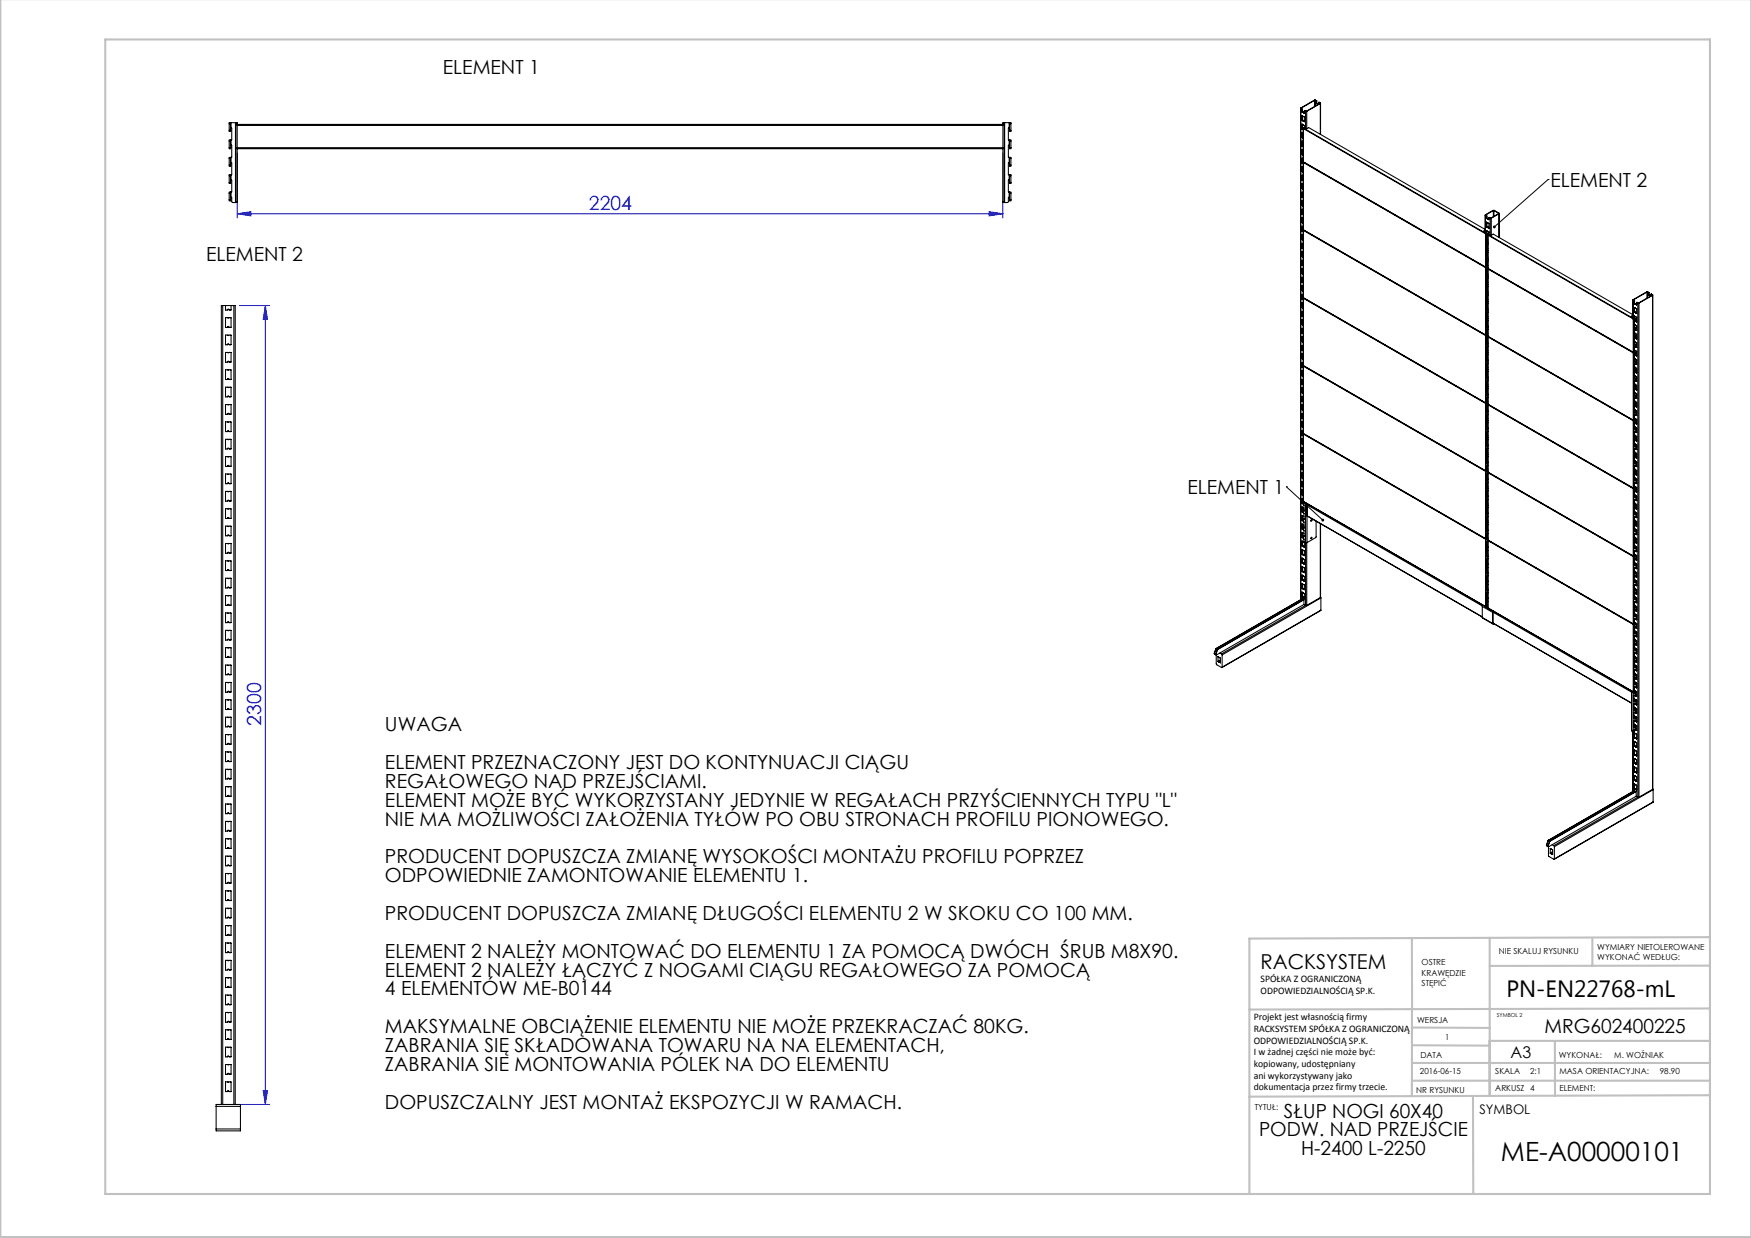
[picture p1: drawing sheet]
<svg xmlns="http://www.w3.org/2000/svg" width="420mm" height="297mm" viewBox="0 0 420 297" stroke-linecap="round" stroke-linejoin="round" font-family="sans-serif">
<defs><g id="words">
<text font-size="6.3" x="360" y="278.5">ME-A00000101</text>
<text font-size="5.6" x="361.3" y="239.1">PN-EN22768-mL</text>
<text font-size="4.9" x="302.4" y="232.4">RACKSYSTEM</text>
<g font-size="4.7">
<text x="106.2" y="17.7">ELEMENT 1</text>
<text x="371.9" y="44.8">ELEMENT 2</text>
<text x="49.4" y="62.7">ELEMENT 2</text>
<text x="284.8" y="118.5">ELEMENT 1</text>
<text x="92.3" y="175.4">UWAGA</text>
<text x="92.3" y="184.5">ELEMENT PRZEZNACZONY JEST DO KONTYNUACJI CIĄGU</text>
<text x="92.3" y="189">REGAŁOWEGO NAD PRZEJŚCIAMI.</text>
<text x="92.3" y="193.6">ELEMENT MOŻE BYĆ WYKORZYSTANY JEDYNIE W REGAŁACH PRZYŚCIENNYCH TYPU &quot;L&quot;</text>
<text x="92.3" y="198.1">NIE MA MOŻLIWOŚCI ZAŁOŻENIA TYŁÓW PO OBU STRONACH PROFILU PIONOWEGO.</text>
<text x="92.3" y="207.1">PRODUCENT DOPUSZCZA ZMIANĘ WYSOKOŚCI MONTAŻU PROFILU POPRZEZ</text>
<text x="92.3" y="211.7">ODPOWIEDNIE ZAMONTOWANIE ELEMENTU 1.</text>
<text x="92.3" y="220.7">PRODUCENT DOPUSZCZA ZMIANĘ DŁUGOŚCI ELEMENTU 2 W SKOKU CO 100 MM.</text>
<text x="92.3" y="229.8">ELEMENT 2 NALEŻY MONTOWAĆ DO ELEMENTU 1 ZA POMOCĄ DWÓCH ŚRUB M8X90.</text>
<text x="92.3" y="234.3">ELEMENT 2 NALEŻY ŁĄCZYĆ Z NOGAMI CIĄGU REGAŁOWEGO ZA POMOCĄ</text>
<text x="92.3" y="238.8">4 ELEMENTÓW ME-B0144</text>
<text x="92.3" y="247.9">MAKSYMALNE OBCIĄŻENIE ELEMENTU NIE MOŻE PRZEKRACZAĆ 80KG.</text>
<text x="370.5" y="247.8">MRG602400225</text>
<text x="92.3" y="252.4">ZABRANIA SIĘ SKŁADOWANA TOWARU NA NA ELEMENTACH,</text>
<text x="92.3" y="256.9">ZABRANIA SIE MONTOWANIA PÓLEK NA DO ELEMENTU</text>
<text x="92.3" y="266">DOPUSZCZALNY JEST MONTAŻ EKSPOZYCJI W RAMACH.</text>
<text x="307.9" y="268.1">SŁUP NOGI 60X40</text>
<text x="302" y="272.6">PODW. NAD PRZEJŚCIE</text>
<text x="312.1" y="277.1">H-2400 L-2250</text>
</g>
<g font-size="4.7" fill="#00f">
<text x="141.3" y="50.3">2204</text>
<text x="62.6" y="174.1" transform="rotate(-90 62.6 174.1)">2300</text>
</g>
<text font-size="3.9" x="362.3" y="253.8">A3</text>
<text font-size="3.2" x="354.9" y="267.2">SYMBOL</text>
<g font-size="2.4">
<text x="302.4" y="235.6">SPÓŁKA Z OGRANICZONĄ</text>
<text x="302.4" y="238.4">ODPOWIEDZIALNOŚCIĄ SP.K.</text>
<text x="300.7" y="244.7">Projekt jest własnością firmy</text>
<text x="300.7" y="247.5">RACKSYSTEM SPÓŁKA Z OGRANICZONĄ</text>
<text x="300.7" y="250.3">ODPOWIEDZIALNOŚCIĄ SP.K.</text>
<text x="300.7" y="253.1">I w żadnej części nie może być:</text>
<text x="300.7" y="256">kopiowany, udostępniany</text>
<text x="300.7" y="258.8">ani wykorzystywany jako</text>
<text x="300.7" y="261.6">dokumentacja przez firmy trzecie.</text>
</g>
<g font-size="2">
<text x="383.1" y="227.9">WYMIARY NIETOLEROWANE</text>
<text x="341" y="231.6">OSTRE</text>
<text x="359.5" y="228.9">NIE SKALUJ RYSUNKU</text>
<text x="383.1" y="230.4">WYKONAĆ WEDŁUG:</text>
<text x="341" y="234.1">KRAWĘDZIE</text>
<text x="341" y="236.6">STĘPIĆ</text>
<text x="339.9" y="245.4">WERSJA</text>
<text x="346.6" y="249.5">1</text>
<text x="340.6" y="257.7">2016-06-15</text>
<text x="340.7" y="253.8">DATA</text>
<text x="358.7" y="257.7">SKALA</text>
<text x="367" y="257.7">2:1</text>
<text x="373.9" y="253.8">WYKONAŁ:</text>
<text x="374.1" y="257.7">MASA ORIENTACYJNA:</text>
<text x="387.2" y="253.8">M. WOŹNIAK</text>
<text x="398.1" y="257.7">98.90</text>
<text x="339.7" y="262.3">NR RYSUNKU</text>
<text x="358.7" y="261.7">ARKUSZ 4</text>
<text x="374.1" y="261.7">ELEMENT:</text>
<text x="301" y="266.4">TYTUŁ:</text>
</g>
<text font-size="1.3" x="359" y="244">SYMBOL 2</text>
</g></defs>
<path d="M56.9 36.7v15.6M240.6 36.7v15.6M56.9 51.3l3.3-.5v1zM56.9 51.3h183.7M237.3 50.8l3.3 .5-3.3 .5zM57.4 73.3h7.2M63.6 73.3l.6 3.3h-1.1zM63.6 73.3v191.7M57.4 265h7.2M63.1 261.7h1.1l-.6 3.3z" fill="none" stroke="#00f" stroke-width=".24"/>
<path d="M371.3 43.1h.1M371.3 43.1l-12.9 11.3M308.6 116.8h.1M308.6 116.8l8.7 8" fill="none" stroke="#000" stroke-width=".24"/>
<g fill="none" stroke="#c0c0c0" stroke-width=".5">
<path d="M.1 -.1v296.9h419.9M25.2 9.5h385v276.9h-385zM338.7 225.2v37.8M357.3 225v37.9v-13.2M382 225.4v6.3M410.1 224.8l-110.4 .4v61.2M410.1 231.7h-52.8M338.7 259.3h71.5M338.7 255h71.5M338.7 250.8l18.6 .1M338.7 246.5l18.6 .1M357.3 249.7h52.9"/>
<path d="M373 249.7v13.2M410.1 241.9l-110.4 .3M353.3 262.9l.1 23.5M410.2 262.7l-110.5 .4"/>
</g>
<path d="M317.1 124.5l-.1 .5 .5 .1-.2-.3 .2 .2 .1-.4zM358.2 54.2v.5l.2-.3-.2 .3a.34 .34 0 0 0 .5 0 .34 .34 0 0 0 0-.5 .34 .34 0 0 0-.5 0z" fill="#000"/>
<g fill="#00f">
<path d="M237.3 50.8l3.3 .5-3.3 .5zM56.9 51.3l3.3-.5v1z"/>
<path d="M63.6 73.3l.6 3.3h-1.1zM63.1 261.7h1.1l-.6 3.3z"/>
</g>
<g fill="none" stroke="#000" stroke-width=".25">
<path d="M55 35.4v.3h.3v-.3M55 39.6v.2h.3v-.2M55 31.3v.2h.3v-.2M55 29.7h.3M55 29.7v1.6M55 33.8v1.6M55 38v1.6M55 33.8h.3M55 38h.3M55 35.4h.3M55 39.6h.3M55 31.3h.3"/>
<path d="M55.3 33.6v.2M55.3 33.6h-.3v.2M55.3 37.8v.2M55.3 37.8h-.3v.2M55.3 29.4v.3M55.3 29.4h-.3v.3M55.3 30.7h.1M55.3 29.4h.1M55.3 34.8h.1M55.3 33.6h.1M55.3 39h.1M55.3 37.8h.1"/>
<path d="M55.3 29.7v1.6M55.3 33.8v1.6M55.3 38v1.6M55.4 39l.2 .1v2.7l-.2 .1M55.4 34.8l.2 .1v2.8l-.2 .1M55.4 30.7l.2 .1v2.7l-.2 .1M55.4 29.4h1.1M55.4 29.4v1.3M55.4 33.6v1.2M55.4 37.8v1.2M56.5 29.4h.1M56.5 29.4v19.2"/>
<path d="M56.6 29.4v.3M56.6 29.4h.3v.3M56.6 29.7h.3M56.6 29.7v18.6M56.9 29.8v.3M56.9 35.4v.3M56.9 29.7v.1M56.9 30.1v5.3M56.9 35.7v12.6M56.9 35.4h183.7M56.9 35.7h183.7M56.9 29.8h183.7"/>
<path d="M56.9 30.1h183.7M240.6 29.8v.3M240.6 35.4v.3M240.6 29.7h.3M240.6 29.7v.1M240.6 30.1v5.3M240.6 35.7v12.6M240.9 29.4v.3M240.9 29.4h-.3v.3M240.9 29.4h.1M240.9 29.7v18.6M241 29.4h1.1"/>
<path d="M241 29.4v19.2M242.1 30.7h.1M242.1 29.4h.1M242.1 34.8h.1M242.1 33.6h.1M242.1 39h.1M242.1 37.8h.1M242.1 30.7l-.2 .1v2.7l.2 .1M242.1 34.8l-.2 .1v2.8l.2 .1M242.1 39l-.2 .1v2.7l.2 .1M242.1 29.4v1.3M242.1 33.6v1.2"/>
<path d="M242.1 37.8v1.2M242.1 33.6v.2M242.1 33.6h.4v.2M242.1 35.4v.3h.4v-.3M242.1 39.6v.2h.4v-.2M242.1 37.8v.2M242.1 37.8h.4v.2M242.1 31.3v.2h.4v-.2M242.1 29.4v.3M242.1 29.4h.4v.3M242.1 29.7h.4M242.1 33.8h.4"/>
<path d="M242.1 38h.4M242.1 35.4h.4M242.1 39.6h.4M242.1 31.3h.4M242.1 29.7v1.6M242.1 33.8v1.6M242.1 38v1.6M242.5 29.7v1.6M242.5 33.8v1.6M242.5 38v1.6M312 26v117.9M312 26.1l.3 .1"/>
<path d="M312 26.1v117.7M312.1 25.9v.1M312.1 26l.3 .2M312.3 26.8v.1M312.3 39.1h.1M312.3 37v.1M312.3 35h.1M312.3 32.9v.1M312.3 30.9h.1M312.3 28.9h.1M312.3 26.2v.6M312.3 27.8v1.1"/>
<path d="M312.3 29.8v1.1M312.3 31.8v1.1M312.3 33.9v1.1M312.3 35.9v1.1M312.3 38v1.1M312.3 38l.3 .2M312.3 38h.1M312.3 35.9l.3 .2M312.3 35.9h.1M312.3 33.9l.3 .2M312.3 33.9h.1M312.3 31.8l.3 .3"/>
<path d="M312.3 31.8h.1M312.3 29.8l.3 .2M312.3 29.8h.1M312.3 27.8l.3 .1M312.3 27.8h.1M312.3 26.9h.2M312.3 39.1l.2 .1M312.3 37.1l.2 .1M312.3 35l.2 .1M312.3 33l.2 .1M312.3 30.9l.2 .1M312.3 28.9l.2 .1"/>
<path d="M312.4 26.8h.1M312.4 28.8v.1M312.4 30.9h.1M312.4 32.9h.1M312.4 34.9v.1M312.4 37h.1M312.4 39v.1M312.4 26.2h-.1M312.4 26.8h-.1M312.4 26.2v.6M312.4 27.8v1M312.4 29.8v1.1"/>
<path d="M312.4 31.9v1M312.4 33.9v1M312.4 35.9v1.1M312.4 38v1M312.4 28.8l-.1 .1M312.4 30.9h-.1M312.4 32.9h-.1M312.4 34.9l-.1 .1M312.4 37h-.1M312.4 39l-.1 .1M312.4 26.8l.3 .1M312.4 26.8l-.1 .1"/>
<path d="M312.4 28.9h.1M312.4 28.9h-.1M312.4 30.9l.1 .1M312.4 32.9l-.1 .1M312.4 32.9l.1 .1M312.4 35h-.1M312.4 35l.1 .1M312.4 37l-.1 .1M312.4 37l.1 .1M312.4 39.1h-.1M312.4 39.1h.1M312.5 26.9h.1"/>
<path d="M312.5 26.9l.1 .1M312.5 39.2h.1M312.5 37.1v.1M312.5 35.1h.1M312.5 33v.1M312.5 31h.1M312.5 29h.1M312.5 33h.1M312.5 37.1h.1M312.6 28.9l.1 .1M312.6 38.8h.1M312.6 39.1l-.1 .1"/>
<path d="M312.6 37.1h-.1M312.6 35.1h-.1M312.6 33h-.1M312.6 31h-.1M312.6 30.8v8M312.6 38.9v16.2M312.6 30.9v.1M312.6 33h.1M312.6 35h.1M312.6 37.1h.1M312.6 39.1h.1M312.6 38.8v.1"/>
<path d="M312.6 30.8h.1M312.6 38.9v.1M312.6 38.8l43.7 25.3M312.6 30.8l43.7 25.3M312.6 39l43.7 25.2M312.6 38.9h.1M312.6 27l.1 .1M312.6 30l.3 .1v.6M312.6 29l.1 .1M312.6 27.9l.3 .2v1.1M312.6 27h.1M312.6 29h.1"/>
<path d="M312.7 38.9h-.1M312.7 27.9l-.1 .1M312.7 30h-.1M312.7 38.9l-.1 .1M312.7 30.7l-.1 .1M312.7 30.7l43.7 25.3M312.7 27.1l.1 .1M312.7 29.1l.1 .1M312.7 26.9l.1 .1M312.7 29l.1 .1M312.7 26.9h.1M312.7 29h.1"/>
<path d="M312.7 26.9l-.1 .1M312.7 29h-.1M312.8 27l-.1 .1M312.8 27l.1 .1M312.8 29.1h-.1M312.8 29.1h.1M312.8 30.7l.5 .3 .6-.4 42.3 24.4M312.8 30.7h-.1M312.8 30.7h.1M312.8 30.7l-.2 .1M312.9 27.1l-.1 .1M312.9 29.2h-.1"/>
<path d="M312.9 26.6l.3 .1M312.9 26.6v.5M313.2 26.7h.2M313.2 26.7v4.2M313.4 26.7v4.2M315.3 24.1h.2M315.3 24.1l-3.2 1.8M315.3 24.1v1.4M315.5 24.1l.3 .1M315.5 24.1v1.4M315.8 24.8h.1M315.8 24.2v.6"/>
<path d="M315.8 24.9h.2M315.8 24.2l-.5-.2-3.3 1.9v.2M315.8 24.2h.1M315.9 24.8l-.1 .1M315.9 24.8l.1 .1M316 24.9h.1M316 24.9l.1 .1M316 24.9h.2M316.1 25l.1 .1M316.2 25.1h.1M316.2 24.9v.1M316.2 24.9l-.1 .1"/>
<path d="M316.2 24.9h.1M316.3 24.6l.4 .1v.1M316.3 24.6l.3 .1M316.3 24.6v.4M316.6 24.8l-3.2 1.9-.5-.1M316.6 24.7v.1M316.7 24.8l-3.3 1.9M316.7 24.8v7.4M316.8 24.8v7.5M55 47.9v.3h.3v-.3M55 43.8v.2h.3v-.2M55 42.2h.3"/>
<path d="M55 43.8h.3M55 42.2v1.6M55 46.3v1.6M55 47.9h.3M55 46.3h.3M55.3 41.9v.3M55.3 41.9h-.3v.3M55.3 46.1v.2M55.3 46.1h-.3v.2M55.3 47.3h.1M55.3 46.1h.1M55.3 43.2h.1"/>
<path d="M55.3 41.9h.1M55.3 42.2v1.6M55.3 46.3v1.6M55.4 47.3l.2 .1 .1 1.1 .8 .1M55.4 43.2l.2 .1v2.7l-.2 .1M55.4 41.9v1.3M55.4 46.1v1.2M56.5 48.6h.1M56.6 48.3v.3M56.6 48.3h.3M56.9 48.3v.3h-.3M240.6 48.3v.3h.3"/>
<path d="M240.6 48.3h.3M240.9 48.3v.3M240.9 48.6h.1M242.1 47.3h.1M242.1 46.1h.1M242.1 43.2h.1M242.1 41.9h.1M242.1 43.2l-.2 .1v2.7l.2 .1M242.1 47.3l-.2 .1-.1 1.1-.8 .1M242.1 41.9v1.3M242.1 46.1v1.2M242.1 41.9v.3"/>
<path d="M242.1 41.9h.4v.3M242.1 46.1v.2M242.1 46.1h.4v.2M242.1 47.9v.3h.4v-.3M242.1 43.8v.2h.4v-.2M242.1 42.2h.4M242.1 43.8h.4M242.1 47.9h.4M242.1 46.3h.4M242.1 42.2v1.6M242.1 46.3v1.6M242.5 42.2v1.6"/>
<path d="M242.5 46.3v1.6M312.3 59.5h.1M312.3 57.4v.1M312.3 55.4h.1M312.3 53.3v.1M312.3 51.3v.1M312.3 49.3h.1M312.3 47.2v.1M312.3 45.2h.1M312.3 43.1v.1M312.3 41.1h.1M312.3 40v1.1"/>
<path d="M312.3 42.1v1M312.3 44.1v1.1M312.3 46.1v1.1M312.3 48.2v1.1M312.3 50.2v1.1M312.3 52.3v1M312.3 54.3v1.1M312.3 56.3v1.1M312.3 58.4v1.1M312.3 58.4l.3 .2M312.3 58.4h.1M312.3 56.3l.3 .2"/>
<path d="M312.3 56.3h.1M312.3 54.3l.3 .2M312.3 54.3h.1M312.3 52.2l.3 .3M312.3 52.2v.1M312.3 50.2l.3 .2M312.3 50.2h.1M312.3 48.2l.3 .2M312.3 48.2h.1M312.3 46.1l.3 .2M312.3 46.1h.1M312.3 44.1l.3 .2"/>
<path d="M312.3 44.1h.1M312.3 42l.3 .3M312.3 42v.1M312.3 40l.3 .2M312.3 40h.1M312.3 59.5l.2 .1M312.3 57.5l.2 .1M312.3 55.4l.2 .1M312.3 53.4l.2 .1M312.3 51.4h.2M312.3 49.3l.2 .1M312.3 47.3l.2 .1"/>
<path d="M312.3 45.2l.2 .1M312.3 43.2l.2 .1M312.3 41.1l.2 .1M312.4 41.1h.1M312.4 43.1h.1M312.4 45.1v.1M312.4 47.2h.1M312.4 49.2v.1M312.4 51.3h.1M312.4 53.3v.1M312.4 55.3v.1M312.4 57.4h.1"/>
<path d="M312.4 59.4v.1M312.4 40v1.1M312.4 42.1v1M312.4 44.1v1M312.4 46.2v1M312.4 48.2v1M312.4 50.2v1.1M312.4 52.3v1M312.4 54.3v1M312.4 56.4v1M312.4 58.4v1M312.4 41.1h-.1"/>
<path d="M312.4 43.1h-.1M312.4 45.1l-.1 .1M312.4 47.2h-.1M312.4 49.2l-.1 .1M312.4 51.3h-.1M312.4 53.3h-.1M312.4 55.3l-.1 .1M312.4 57.4h-.1M312.4 59.4l-.1 .1M312.4 41.1l.1 .1M312.4 43.1l-.1 .1M312.4 43.1l.1 .1"/>
<path d="M312.4 45.2h-.1M312.4 45.2l.1 .1M312.4 47.2l-.1 .1M312.4 47.2l.1 .1M312.4 49.3h-.1M312.4 49.3h.1M312.4 51.3l-.1 .1M312.4 51.3l.1 .1M312.4 53.4h-.1M312.4 53.4h.1M312.4 55.4h-.1M312.4 55.4l.1 .1"/>
<path d="M312.4 57.4l-.1 .1M312.4 57.4l.1 .1M312.4 59.5h-.1M312.4 59.5l.1 .1M312.5 59.6h.1M312.5 57.5v.1M312.5 55.5h.1M312.5 53.5h.1M312.5 51.4h.1M312.5 49.4h.1M312.5 47.3v.1M312.5 45.3h.1"/>
<path d="M312.5 43.2v.1M312.5 41.2h.1M312.5 43.2h.1M312.5 47.3h.1M312.5 53.4v.1M312.5 57.5h.1M312.6 55.1h.1M312.6 59.6h-.1M312.6 57.5h-.1M312.6 55.5h-.1M312.6 53.4h-.1M312.6 51.4h-.1"/>
<path d="M312.6 49.3l-.1 .1M312.6 47.3h-.1M312.6 45.3h-.1M312.6 43.2h-.1M312.6 41.2h-.1M312.6 55.2v16.2M312.6 41.1v.1M312.6 43.2h.1M312.6 45.2h.1M312.6 47.3h.1M312.6 49.3h.1M312.6 51.3v.1"/>
<path d="M312.6 53.4h.1M312.6 55.4v.1M312.6 57.5h.1M312.6 59.5h.1M312.6 55.1v.1M312.6 55.2v.1M312.6 55.1l43.7 25.3M312.6 55.3l43.7 25.2M312.6 55.2h.1M312.6 55.2l43.7 25.2M312.7 55.2h-.1M312.7 55.2l-.1 .1"/>
<path d="M356 55.4h.2zM356.1 55.4h-.1M356.1 55.4h.1M356.2 51.6v4.1M356.2 55.5l-.2 .1 .5 .3M356.2 55.5l-.1 .1M356.3 51.7v4M356.3 51.7l.3 .2M356.3 56.1h.1M356.3 56.1v8M356.4 51.6v.1M356.4 51.7l.2 .1"/>
<path d="M356.4 56l-.1 .1M356.4 56h.1M356.4 56.1h-.1M356.4 56.1h.1M356.4 56.1v8M356.5 55.9l-.1 .1M356.6 52.4h.1M356.6 54.4h.1M356.6 51.9v.5M356.6 53.3v1.1M356.6 55.4v.6M356.6 59.4l.3 .2"/>
<path d="M356.6 57.4l.3 .2M356.6 55.3l.3 .2M356.6 55.3v.1M356.6 53.3l.3 .2M356.6 53.3h.1M356.6 57.4h.1M356.6 55.9l-.2 .2M356.6 55.9v.1M356.6 54.4l.2 .1M356.6 52.4l.2 .1M356.6 59.4h.1M356.6 56.7v1.5l.2-.1"/>
<path d="M356.6 58.7v1.6l.2-.2M356.6 58.5l.2 .1M356.6 56.5l.2 .1M356.6 52.3l.1 .1M356.6 51.8v.5M356.6 55.4v.8l.2-.1M356.6 51.8v.1M356.6 52.3v.1M356.7 54.4l.1 .1M356.7 52.4h-.1M356.7 52.4h.1M356.7 54.4h-.1"/>
<path d="M356.7 56.5h.1M356.7 58.5l.1 .1M356.8 58.1h.1M356.8 56.1h.1M356.8 56.1l-.2 .1M356.8 58.1l-.2 .1M356.8 52.5h.1M356.8 58.6h.1M356.8 56.6h.1M356.8 54.5l.1 .1M356.8 54.5h.1M356.8 56.5v.1"/>
<path d="M356.8 56.1h.2M356.8 52.4l.2 .1M356.8 54.5h.2M356.9 56.4v8M356.9 58.6h-.1M356.9 56.5h-.1M356.9 58.5l-.1 .1M356.9 56.3v.1M356.9 56.4l34.8 20.1M356.9 56.3h.1M356.9 52.5l.1 .1M356.9 55.5l.2 .2v.6"/>
<path d="M356.9 54.6l.1 .1M356.9 53.5l.2 .1v1.1M356.9 52.5h.1M356.9 54.6h.1M356.9 53.5h.1M356.9 55.5v.1M357 56.3l-.1 .1M357 56.3l34.8 20.1M357 54.7h.1M357 52.6l.1 .1M357 56.1h.1M357 52.5v.1"/>
<path d="M357 54.5v.1M357 52.5h.1M357 54.5h.1M357 52.5h-.1M357 54.5l-.1 .1M357 56.1v.2M357 52.6h.1M357 54.6v.1M357 54.6l.1 .1M357.1 56.2l.5 .3 .6-.3 33.5 19.3M357.1 56.2l-.1 .1M357.1 56.2h.1"/>
<path d="M357.1 56.2l-.2 .1M357.1 52.7h.1M357.1 54.7h.1M357.1 52.2l.3 .2M357.1 52.2v.5M357.4 52.4h.3M357.4 52.4v4M357.7 52.4v4M358.2 50.5h.1M358.2 50.5l-1.8 1.1M358.2 50.5v1.5M358.3 50.5l1.2 .7"/>
<path d="M358.3 50.5v1.4M359.5 51.3l-1.9 1-.5-.1M359.5 51.2v.1M359.5 51.3v-.2l-1.3-.7-1.9 1.1v.2M359.5 51.3l-1.8 1.1M359.5 51.3v5.7M359.6 51.2v5.8M53.4 73.3h-.3v191.7M53.4 73.3v191.7M53.4 73.3h2.7M54.1 73.3v1.1l.5-.1M54.6 74.3l.2-.2 .1 .2"/>
<path d="M54.6 78.4l.2-.1 .1 .1M54.6 78.4l-.5 .1v-2.2l1.3-.1v2.3l-.5-.1M54.6 74.3h.1M54.6 78.4h.1M54.9 74.3h.1M54.9 78.4h.1M55.4 73.3v1.1l-.5-.1M56.1 73.3h.3v191.7M56.1 73.3v191.7M312.3 79.9h.1M312.3 77.8v.1M312.3 75.8h.1"/>
<path d="M312.3 73.8h.1M312.3 71.7v.1M312.3 69.7h.1M312.3 67.6v.1M312.3 65.6h.1M312.3 63.6h.1M312.3 61.5v.1M312.3 60.4v1.1M312.3 62.5v1.1M312.3 64.5v1.1M312.3 66.6v1M312.3 68.6v1.1"/>
<path d="M312.3 70.6v1.1M312.3 72.7v1.1M312.3 74.7v1.1M312.3 76.8v1M312.3 78.8v1.1M312.3 78.8l.3 .2M312.3 78.8h.1M312.3 76.7l.3 .3M312.3 76.7v.1M312.3 74.7l.3 .2M312.3 74.7h.1M312.3 72.7l.3 .2"/>
<path d="M312.3 72.7h.1M312.3 70.6l.3 .2M312.3 70.6h.1M312.3 68.6l.3 .2M312.3 68.6h.1M312.3 66.5l.3 .3M312.3 66.5v.1M312.3 64.5l.3 .2M312.3 64.5h.1M312.3 62.5l.3 .2M312.3 62.5h.1M312.3 60.4l.3 .2"/>
<path d="M312.3 60.4h.1M312.3 79.9l.2 .1M312.3 77.9l.2 .1M312.3 75.8l.2 .1M312.3 73.8l.2 .1M312.3 71.8l.2 .1M312.3 69.7l.2 .1M312.3 67.7l.2 .1M312.3 65.6l.2 .1M312.3 63.6l.2 .1M312.3 61.6h.2M312.4 61.5h.1"/>
<path d="M312.4 63.5v.1M312.4 65.6h.1M312.4 67.6h.1M312.4 69.6v.1M312.4 71.7h.1M312.4 73.7v.1M312.4 75.8h.1M312.4 77.8h.1M312.4 79.8v.1M312.4 60.4v1.1M312.4 62.5v1M312.4 64.5v1.1"/>
<path d="M312.4 66.6v1M312.4 68.6v1M312.4 70.6v1.1M312.4 72.7v1M312.4 74.7v1.1M312.4 76.8v1M312.4 78.8v1M312.4 61.5h-.1M312.4 63.5l-.1 .1M312.4 65.6h-.1M312.4 67.6h-.1M312.4 69.6l-.1 .1"/>
<path d="M312.4 71.7h-.1M312.4 73.7l-.1 .1M312.4 75.8h-.1M312.4 77.8h-.1M312.4 79.8l-.1 .1M312.4 75.8l.1 .1M312.4 73.8l.1 .1M312.4 71.7l.1 .1M312.4 69.7l.1 .1M312.4 67.6l.1 .1M312.4 63.6h.2M312.4 65.6h.2"/>
<path d="M312.4 61.5l-.1 .1M312.4 61.5l.1 .1M312.4 63.6h-.1M312.4 67.6l-.1 .1M312.4 69.7h-.1M312.4 71.7l-.1 .1M312.4 73.8h-.1M312.4 77.8l-.1 .1M312.4 77.8l.1 .1M312.4 79.9h-.1M312.4 79.9l.1 .1M312.5 80h.1"/>
<path d="M312.5 77.9v.1M312.5 75.9h.1M312.5 73.9h.1M312.5 71.8v.1M312.5 69.8h.1M312.5 67.7v.1M312.5 65.7h.1M312.5 63.7h.1M312.5 61.6h.1M312.5 67.7h.1M312.5 71.8h.1M312.5 77.9h.1"/>
<path d="M312.6 71.4h.1M312.6 80h-.1M312.6 77.9h-.1M312.6 65.7h-.1M312.6 63.6l-.1 .1M312.6 61.6h-.1M312.6 71.5v16.2M312.6 61.5v.1M312.6 77.9h.1M312.6 79.9v.1M312.6 71.4v.1M312.6 71.5l43.7 25.3"/>
<path d="M312.6 71.4l43.7 25.2M312.6 71.5l43.7 25.2M312.7 71.5h-.1M356.3 64.1h.1M356.3 64.2v16.2M356.4 64.1l-.1 .1M356.4 64.1v.1M356.4 64.1h.1M356.4 64.2h.1M356.4 64.2h-.1M356.4 64.2l-.1 16.2M356.4 64.2l.2-.1-.3 .1"/>
<path d="M356.5 64h.1M356.5 64l-.1 .1M356.6 64v.1M356.6 77.8l.3 .2M356.6 75.8l.3 .2M356.6 73.7l.3 .2M356.6 71.7l.3 .2M356.6 69.6l.3 .3M356.6 67.6l.3 .2M356.6 65.6l.3 .2M356.6 61.5l.3 .2M356.6 67.6h.1"/>
<path d="M356.6 61.5h.1M356.6 65.6h.1M356.6 69.6h.1M356.6 71.7h.1M356.6 73.7h.1M356.6 75.8h.1M356.6 77.8h.1M356.6 60.7v1.6l.2-.1-.2 .1M356.6 64.8v1.5l.2-.1M356.6 66.8v1.6l.2-.1M356.6 68.9v1.5l.2-.1M356.6 70.9v1.6l.2-.2"/>
<path d="M356.6 73v1.5l.2-.1M356.6 75v1.6l.2-.2M356.6 77v1.6l.2-.1M356.6 79.9l.3 .2M356.6 63.5l.3 .2M356.6 62.8v1.5l.2-.1M356.6 79.1v1.5l.2-.1M356.6 64l-.2 .1M356.6 76.9l.2 .1M356.6 74.9l.2 .1M356.6 72.8l.2 .1M356.6 70.8l.2 .1"/>
<path d="M356.6 68.8h.2M356.6 66.7l.2 .1M356.6 62.6l.2 .1M356.6 79h.2M356.6 64.7h.2M356.6 60.6l.2 .1M356.7 60.5l.1 .1M356.7 64.6l.1 .1M356.7 68.7l.1 .1M356.7 72.8l.1 .1M356.7 76.9h.1M356.7 62.6l.1 .1"/>
<path d="M356.7 66.7h.1M356.7 70.8h.1M356.7 74.8l.1 .1M356.7 78.9l.1 .1M356.8 60.1h.1M356.8 60.1l-.2 .1M356.8 64.2h.1M356.8 66.2h.1M356.8 70.3h.1M356.8 68.2v.1M356.8 68.2l.1 .1M356.8 70.3l-.2 .1"/>
<path d="M356.8 72.3h.1M356.8 72.3l-.2 .1M356.8 74.4h.1M356.8 74.4l-.2 .1M356.8 76.4h.1M356.8 76.4l-.2 .1M356.8 79h.1M356.8 77h.1M356.8 74.9v.1M356.8 72.9h.1M356.8 70.8v.1M356.8 68.8h.1"/>
<path d="M356.8 66.8h.1M356.8 64.7h.1M356.8 62.7h.1M356.8 60.6v.1M356.8 60.6h.1M356.8 70.8h.1M356.8 74.9h.1M356.8 68.3h.1M356.8 72.3l.1 .1M356.8 78.5h.1M356.8 78.5l-.2 .1M356.9 64.5v16.2"/>
<path d="M356.9 79h-.1M356.9 76.9l-.1 .1M356.9 74.9h-.1M356.9 72.9h-.1M356.9 70.8h-.1M356.9 68.8h-.1M356.9 66.7l-.1 .1M356.9 64.7h-.1M356.9 62.7h-.1M356.9 60.6h-.1M356.9 66.7h-.1M356.9 62.6h-.1"/>
<path d="M356.9 64.6l-.1 .1M356.9 68.7l-.1 .1M356.9 72.8h-.1M356.9 76.9h-.1M356.9 78.9l-.1 .1M356.9 64.5h.1M356.9 64.4l34.9 20.2M356.9 64.5l34.8 20.1M356.9 64.4h.1M356.9 64.4v.1M391.4 75.8h.2zM391.6 75.8h-.2"/>
<path d="M391.6 75.8h.1M391.7 72v4.2M391.7 75.9l-.2 .1 .5 .3M391.7 76l-.2 .1M391.7 72.1l.3 .1M391.7 72.1v4.1M391.7 76.5v8M391.8 76.5h.1M391.8 71.9v.1M391.8 72l.3 .2M391.8 76.4l-.1 .1M391.8 76.4v.1"/>
<path d="M391.9 76.5h-.2M391.9 76.5v8M392 76.3v.1M392 76.3l-.2 .1M392 76.4l-.2 .1M392 72.8v.1M392 74.9h.1M392 72.2v.6M392 73.8v1.1M392 75.8l.1 .6-.4 .1M392 75.8h.1M392 73.8h.1"/>
<path d="M392 79.9l.3 .2M392 77.8l.3 .2M392 75.8l.3 .2M392 73.8l.3 .1M392 74.9l.2 .1M392 72.9h.2M392 77.8h.1M392 79.9h.1M392.1 77.1l-.1 1.6 .2-.1M392.1 79.2l-.1 1.5 .2-.1M392.1 79l.1 .1M392.1 77h.1"/>
<path d="M392.1 72.8h.1M392.1 74.8v.1M392.1 72.2v.6M392.1 73.8v1M392.1 75.8v.8l.1-.1M392.1 77.9v.7M392.1 79.9v.8M392.1 72.2h-.1M392.1 72.8h-.1M392.1 74.8l-.1 .1M392.1 72.8l.1 .1M392.1 72.8l-.1 .1"/>
<path d="M392.1 74.9h-.1M392.1 74.9h.1M392.1 76.9l.1 .1M392.1 79h.1M392.2 76.5h.2M392.2 78.5l.2 .1M392.2 76.5h.1M392.2 76.5l-.1 .1M392.2 78.5v.1M392.2 78.5l-.2 .1M392.2 72.9h.1M392.2 72.9l.1 .1"/>
<path d="M392.2 79l.1 .1M392.2 79v.1M392.2 77l.1 .1M392.2 77h.1M392.2 75h.1M392.2 79h.1M392.2 72.9h.2M392.2 77h.2M392.3 73l.1 .1M392.3 79.1l.1 .1M392.3 78l.3 .2v1.1M392.3 77.1h.1"/>
<path d="M392.3 76l.3 .1v1.1M392.3 75l.1 .1M392.3 73.9l.3 .2v1.1M392.3 73h.1M392.3 75h.1M392.3 79.1h.1M392.4 73.9l-.1 .1M392.4 76h-.1M392.4 78l-.1 .1M392.4 75.1l.1 .1M392.4 79.2l.1 .1M392.4 73.1l.1 .1"/>
<path d="M392.4 77.1l.1 .1M392.4 76.5h.1M392.4 78.6h.1M392.4 72.9l.1 .1M392.4 75h-.2M392.4 75l.1 .1M392.4 77l.1 .1M392.4 79.1h-.2M392.4 79.1l.1 .1M392.4 72.9h.1M392.4 75h.1M392.4 72.9l-.1 .1"/>
<path d="M392.4 75h-.1M392.4 77l-.1 .1M392.4 79.1h-.1M392.4 76.5v.6M392.4 78.6v.5M392.5 73l.1 .1M392.5 77.1l.1 .1M392.5 73l-.1 .1M392.5 75.1h-.1M392.5 75.1h.1M392.5 77.1h-.1M392.5 79.2h-.1"/>
<path d="M392.5 79.2h.1M392.5 73.2h.1M392.5 79.3h.1M392.5 77.2h.1M392.5 75.2h.1M392.6 72.6l.2 .1M392.6 72.6v.5M392.6 73.1l-.1 .1M392.6 75.2h-.1M392.6 77.2h-.1M392.6 79.3h-.1M392.8 72.7h.3"/>
<path d="M392.8 72.7v118.5M393.1 72.7v118.5M395 70.1h.2M395 70.1l-3.2 1.8M395 70.1v1.4M395.2 70.1l.3 .1M395.2 70.1v1.4M395.5 70.8v.1M395.5 70.2v.6M395.5 70.9h.1M395.5 70.2l-.5-.2-3.3 1.9v.2M395.5 70.8h.1"/>
<path d="M395.5 70.2h.1M395.6 70.8l.3 .1M395.6 70.8l-.1 .1M395.7 70.9h-.1M395.7 70.9l.1 .1M395.7 70.9h.1M395.8 71v.1M395.8 71h.1M395.8 71.1h.1M395.9 70.9v.1M395.9 70.9l-.1 .1M395.9 70.9h.1"/>
<path d="M395.9 71l-.1 .1M395.9 71h.1M396 70.6l.4 .1v.1M396 70.6l.3 .1M396 70.6v.4M396.3 70.8l-3.2 1.9-.5-.1M396.3 70.7v.1M396.4 70.8l-3.3 1.9M396.4 70.8v118.6M54.6 99.3l.2-.2 .1 .2M54.6 99.3h-.5v-2.2h1.3v2.2h-.5M54.6 95.1l.2-.1 .1 .1"/>
<path d="M54.6 95.1l-.5 .1v-2.3h1.3v2.3l-.5-.1M54.6 90.9l.2-.1 .1 .1M54.6 90.9l-.5 .1v-2.2l1.3-.1v2.3l-.5-.1M54.6 86.8l.2-.2 .1 .2M54.6 86.8h-.5v-2.2h1.3v2.2h-.5M54.6 82.6l.2-.1 .1 .1M54.6 82.6l-.5 .1v-2.3h1.3v2.3l-.5-.1M54.6 82.6h.1M54.6 86.8h.1M54.6 90.9h.1M54.6 95.1h.1M54.6 99.3h.1"/>
<path d="M54.9 82.6h.1M54.9 86.8h.1M54.9 90.9h.1M54.9 95.1h.1M54.9 99.3h.1M312.3 98.3h.1M312.3 96.2v.1M312.3 94.2h.1M312.3 92.1v.1M312.3 90.1h.1M312.3 88.1h.1M312.3 86v.1"/>
<path d="M312.3 84h.1M312.3 81.9v.1M312.3 80.8v1.1M312.3 82.9v1.1M312.3 84.9v1.1M312.3 87v1.1M312.3 89v1.1M312.3 91v1.1M312.3 93.1v1.1M312.3 95.1v1.1M312.3 97.2v1.1M312.3 99.2v1.1"/>
<path d="M312.3 99.2l.3 .2M312.3 99.2h.1M312.3 97.2l.3 .2M312.3 97.2h.1M312.3 95.1l.3 .2M312.3 95.1h.1M312.3 93.1l.3 .2M312.3 93.1h.1M312.3 91l.3 .3M312.3 91h.1M312.3 89l.3 .2M312.3 89h.1"/>
<path d="M312.3 87l.3 .2M312.3 87h.1M312.3 84.9l.3 .2M312.3 84.9h.1M312.3 82.9l.3 .2M312.3 82.9h.1M312.3 80.8l.3 .2M312.3 80.8h.1M312.3 98.3l.2 .1M312.3 96.3h.2M312.3 94.2l.2 .1M312.3 92.2l.2 .1"/>
<path d="M312.3 90.1l.2 .1M312.3 88.1l.2 .1M312.3 86.1h.2M312.3 84l.2 .1M312.3 82l.2 .1M312.4 81.9h.1M312.4 83.9v.1M312.4 86h.1M312.4 88v.1M312.4 90.1h.1M312.4 92.1h.1M312.4 94.1v.1"/>
<path d="M312.4 96.2h.1M312.4 98.2v.1M312.4 80.9v1M312.4 82.9v1M312.4 84.9v1.1M312.4 87v1M312.4 89v1.1M312.4 91.1v1M312.4 93.1v1M312.4 95.1v1.1M312.4 97.2v1M312.4 99.2v1.1"/>
<path d="M312.4 81.9h-.1M312.4 83.9l-.1 .1M312.4 86h-.1M312.4 88l-.1 .1M312.4 90.1h-.1M312.4 92.1h-.1M312.4 94.1l-.1 .1M312.4 96.2h-.1M312.4 98.2l-.1 .1M312.4 81.9l-.1 .1M312.4 81.9l.1 .1M312.4 84h-.1"/>
<path d="M312.4 84l.1 .1M312.4 86l-.1 .1M312.4 86l.1 .1M312.4 88.1h-.1M312.4 88.1h.1M312.4 90.1l.1 .1M312.4 92.1l-.1 .1M312.4 92.1l.1 .1M312.4 94.2h-.1M312.4 94.2l.1 .1M312.4 96.2l-.1 .1M312.4 96.2l.1 .1"/>
<path d="M312.4 98.3h-.1M312.4 98.3h.1M312.5 98.4h.1M312.5 96.3h.1M312.5 94.3h.1M312.5 92.2v.1M312.5 90.2h.1M312.5 88.2h.1M312.5 86.1h.1M312.5 84.1h.1M312.5 82v.1M312.5 82h.1"/>
<path d="M312.5 92.2h.1M312.6 87.7h.1M312.6 98.3l-.1 .1M312.6 96.3h-.1M312.6 94.3h-.1M312.6 92.2h-.1M312.6 90.2h-.1M312.6 88.1l-.1 .1M312.6 86.1h-.1M312.6 84.1h-.1M312.6 82h-.1M312.6 87.8v16.2"/>
<path d="M312.6 82h.1M312.6 84h.1M312.6 86v.1M312.6 88.1h.1M312.6 90.1v.1M312.6 92.2h.1M312.6 94.2h.1M312.6 96.3h.1M312.6 98.3h.1M312.6 87.8h.1M312.6 87.7l43.7 25.3M312.6 87.8l43.7 25.3"/>
<path d="M312.7 87.8h-.1M356.3 80.4h.1M356.3 96.6l.1 .1M356.3 96.8h.1M356.3 80.5v16.1M356.3 96.8v16.1M356.3 80.5h.1M356.4 80.4l-.1 .1M356.4 96.7l-.1 .1M356.4 80.4h.1M356.4 96.7h.1M356.4 80.5h-.1"/>
<path d="M356.4 96.8h-.1M356.4 80.5h.1M356.4 96.8h.1M356.4 80.5l-.1 16.1M356.4 96.8v16.1M356.5 80.3h.1M356.5 96.6h.1M356.5 96.6l-.1 .1M356.6 80.3l-.2 .1M356.6 96.6v.1M356.6 98.2l.3 .2M356.6 94.1l.3 .2"/>
<path d="M356.6 92.1l.3 .2M356.6 90l.3 .3M356.6 88l.3 .2M356.6 86l.3 .2M356.6 83.9l.3 .2M356.6 81.9l.3 .2M356.6 80.4h.1M356.6 96.6l-.2 .2M356.6 81.9h.1M356.6 83.9h.1M356.6 86h.1M356.6 88h.1"/>
<path d="M356.6 92.1h.1M356.6 94.1h.1M356.6 98.2h.1M356.6 81.1v1.5l.2-.1M356.6 83.1v1.6l.2-.1M356.6 85.2v1.5l.2-.1M356.6 87.2v1.6l.2-.2M356.6 89.2v1.6l.2-.1M356.6 91.3v1.5l.2-.1M356.6 93.3v1.6M356.6 97.4v1.5l.2-.1M356.6 99.4v1.6l.2-.2"/>
<path d="M356.6 96.2l.3 .2M356.6 95.4v1.5l.2-.1M356.6 80.2l-.2 .2M356.6 80.4l-.2 .1M356.6 96.5l-.2 .2M356.6 97.3l.2 .1M356.6 93.3h.2M356.6 89.2h.2M356.6 85.1l.2 .1M356.6 81l.2 .1M356.6 83l.2 .1M356.6 87.1l.2 .1"/>
<path d="M356.6 91.2l.2 .1M356.6 99.4h.2M356.6 95.3l.2 .1M356.7 95.3h.1M356.7 93.2l.1 .1M356.7 91.2l.1 .1M356.7 89.1l.1 .1M356.7 87.1l.1 .1M356.7 83h.2M356.7 85l.2 .1M356.7 81h.1M356.7 97.3l.1 .1"/>
<path d="M356.7 99.3l.1 .1M356.8 80.5h.1M356.8 84.5l.1 .1M356.8 88.6h.1M356.8 92.7h.1M356.8 82.5h.1M356.8 84.5v.1M356.8 86.6h.1M356.8 90.7h.1M356.8 98.8h.1M356.8 96.8h.1M356.8 98.8l-.2 .1"/>
<path d="M356.8 99.4h.1M356.8 97.4h.1M356.8 95.3v.1M356.8 93.3h.1M356.8 91.3h.1M356.8 89.2h.1M356.8 87.2h.1M356.8 85.1v.1M356.8 83.1h.1M356.8 81v.1M356.8 81h.1M356.8 85.1h.1"/>
<path d="M356.8 95.3h.1M356.8 94.7l-.2 .2M356.8 94.7h.1M356.9 97.1v16.2M356.9 80.8v16.2M356.9 99.4h-.1M356.9 97.4h-.1M356.9 85.1h-.1M356.9 83.1h-.1M356.9 81h-.1M356.9 97.3h-.1M356.9 80.7h.1"/>
<path d="M356.9 97v.1M356.9 97h.1M356.9 80.7v.1M356.9 80.7l34.9 20.1M356.9 97.1l34.8 20.1M356.9 80.8l34.8 20.1M356.9 97l34.8 20.1M356.9 97l34.9 20.1M391.7 84.5h.2M391.7 84.5h.1M391.7 84.6v16.2M391.8 84.6h-.1"/>
<path d="M391.8 84.5l-.1 .1M391.8 84.6h.1M391.8 84.5v.1M391.9 84.6h-.2M391.9 84.6v16.2M392 84.5h.1M392 84.5l-.2 .1M392 84.4v.1M392 98.3l.6 .3v1.1M392 96.2l.6 .3v1.1M392 94.2l.6 .3v1.1M392 92.1l.6 .4v1.1"/>
<path d="M392 90.1l.6 .3v1.1M392 88l.3 .2M392 86l.3 .2M392 81.9l.3 .2M392 88h.1M392 98.3h.1M392 81.9h.1M392 86h.1M392 90.1h.1M392 92.1h.1M392 94.2h.1M392 96.2h.1"/>
<path d="M392.1 85.2l-.1 1.6 .2-.1M392.1 87.3l-.1 1.5 .2-.1M392.1 89.3l-.1 1.6 .4-.1M392.1 91.4l-.1 1.5 .2-.1M392.1 93.4l-.1 1.6 .2-.2M392.1 95.4l-.1 1.6 .2-.1M392.1 97.5l-.1 1.5 .3-.1M392.1 81.2l-.1 1.6M392.1 84l.2 .1M392.1 83.3v1.5M392.1 99.6v1.5l.1-.2M392.1 84.4l-.2 .1"/>
<path d="M392.1 97.4h.1M392.1 93.3l.1 .1M392.1 89.2l.1 .1M392.1 83.1l.1 .1M392.1 87.2h.1M392.1 91.2l.1 .1M392.1 95.3l.1 .1M392.1 99.4l.1 .1M392.1 85.1l.1 .1M392.1 81l.1 .1M392.1 81.9v.8M392.1 86v.7"/>
<path d="M392.1 88.1v.7M392.1 90.1v.7M392.1 92.2v.7M392.1 94.2v.7M392.1 96.2v.7M392.1 98.3v.7M392.1 85.1h.1M392.1 89.2h.1M392.1 93.2l.1 .1M392.1 83l.1 .1M392.1 87.1l.1 .1M392.1 97.3l.1 .1"/>
<path d="M392.1 99.4h.1M392.2 84.6l-.1 .2M392.2 84.6l.2 .1M392.2 86.7h.2M392.2 88.7h.2M392.2 84.6l-.1 .1M392.2 86.7h.1M392.2 88.7h.1M392.2 88.7l-.2 .1M392.2 92.8h.1M392.2 92.8l-.2 .1M392.2 92.8h.2"/>
<path d="M392.2 96.9h.1M392.2 96.9l-.2 .1M392.2 96.9h.2M392.2 80.6h.2M392.2 80.6h.1M392.2 80.6l-.2 .1M392.2 99.5h.1M392.2 97.4l.1 .1M392.2 97.4h.1M392.2 95.4h.1M392.2 93.3l.1 .1M392.2 93.3v.1"/>
<path d="M392.2 91.3h.1M392.2 89.2l.1 .1M392.2 89.3h.1M392.2 87.2l.1 .1M392.2 87.2h.1M392.2 85.2h.1M392.2 83.1l.1 .1M392.2 83.1v.1M392.2 81.1h.1M392.2 83.1h.1M392.2 89.2v.1M392.2 93.3h.1"/>
<path d="M392.2 94.8l.2 .1M392.2 98.9h.2M392.2 98.9h.1M392.2 98.9l-.2 .1M392.2 82.6h.1M392.2 82.6l-.2 .1M392.2 82.6h.2M392.2 81l.1 .1M392.2 83.1h.2M392.2 85.1l.2 .1M392.2 87.2h.2M392.2 89.2l.2 .1"/>
<path d="M392.2 91.3h.2M392.2 93.3h.2M392.2 95.3l.2 .1M392.2 97.4h.2M392.3 82.6l-.3 .2M392.3 82.6h.1M392.3 99.5l.1 .1M392.3 97.5l.1 .1M392.3 95.4l.1 .1M392.3 93.4l.1 .1M392.3 91.4h.1M392.3 89.3l.1 .1"/>
<path d="M392.3 88.2l.3 .2v1.1M392.3 87.3l.1 .1M392.3 86.2l.3 .1v1.1M392.3 85.2l.1 .1M392.3 84.1l.3 .2v1.1M392.3 83.2l.1 .1M392.3 82.1l.3 .2v1M392.3 81.1l.1 .1M392.3 80.1l.3 .1v1.1M392.3 81.1h.1M392.3 83.2h.1M392.3 85.2h.1"/>
<path d="M392.3 87.3h.1M392.3 89.3h.1M392.3 91.3v.1M392.3 93.4h.1M392.3 99.5h.1M392.4 80.1h-.1M392.4 82.1h-.1M392.4 84.2h-.1M392.4 86.2h-.1M392.4 88.2l-.1 .1M392.4 90.3h-.1M392.4 92.3h-.1"/>
<path d="M392.4 94.4h-.1M392.4 96.4h-.1M392.4 98.4l-.1 .1M392.4 97.6l.1 .1M392.4 93.5l.1 .1M392.4 89.4l.1 .1M392.4 83.3l.1 .1M392.4 87.4h.1M392.4 91.4l.1 .1M392.4 95.5l.1 .1M392.4 99.6l.1 .1M392.4 85.3l.1 .1"/>
<path d="M392.4 81.2l.1 .1M392.4 84.7h.1M392.4 86.7h.1M392.4 88.7h.1M392.4 90.8h.1M392.4 80.6h.1M392.4 83.1l.1 .1M392.4 85.2l.1 .1M392.4 87.2l.1 .1M392.4 89.3l.1 .1M392.4 91.3l.1 .1M392.4 93.4h.1"/>
<path d="M392.4 95.4l.1 .1M392.4 97.4l.1 .1M392.4 99.5h-.2M392.4 99.5l.1 .1M392.4 83.1l-.1 .1M392.4 85.2h-.1M392.4 87.2l-.1 .1M392.4 89.3h-.1M392.4 91.3l-.1 .1M392.4 93.3l-.1 .1M392.4 95.4h-.1M392.4 97.4l-.1 .1"/>
<path d="M392.4 99.5h-.1M392.4 80.6l.1 .6M392.4 84.7v.5M392.4 86.7v.6M392.4 88.7v.6M392.4 90.8v.5M392.4 92.8v.6M392.4 94.9v.5M392.4 96.9v.6M392.4 98.9h.1M392.4 82.6h.1M392.4 99.6h.1"/>
<path d="M392.4 82.6v.6M392.4 98.9v.6M392.5 81.2l.1 .1M392.5 85.3h.1M392.5 89.4h.1M392.5 93.4l.1 .1M392.5 87.3l-.1 .1M392.5 91.4h-.1M392.5 95.5h-.1M392.5 81.2h-.1M392.5 83.2l-.1 .1M392.5 83.2l.1 .1"/>
<path d="M392.5 85.3h-.1M392.5 87.3l.1 .1M392.5 89.4h-.1M392.5 91.4l.1 .1M392.5 93.4l-.1 .1M392.5 95.5h.1M392.5 97.5l-.1 .1M392.5 97.5l.1 .1M392.5 99.6h-.1M392.5 99.6h.1M392.5 97.7h.1M392.5 95.6h.1"/>
<path d="M392.5 93.6h.1M392.5 91.5h.1M392.5 89.5h.1M392.5 87.4h.1M392.5 85.4h.1M392.5 83.4h.1M392.5 81.3h.1M392.6 99.7h-.1M392.6 81.3h-.1M392.6 83.3l-.1 .1M392.6 85.4h-.1M392.6 87.4h-.1"/>
<path d="M392.6 89.5h-.1M392.6 91.5h-.1M392.6 93.6h-.1M392.6 95.6h-.1M392.6 97.6l-.1 .1M54.6 115.9l.2-.1 .1 .1M54.6 115.9l-.5 .1v-2.2l1.3-.1v2.3l-.5-.1M54.6 111.8l.2-.2 .1 .2M54.6 111.8h-.5v-2.2h1.3v2.2h-.5M54.6 107.6l.2-.1 .1 .1M54.6 107.6l-.5 .1v-2.3h1.3v2.3l-.5-.1M54.6 103.4l.2-.1 .1 .1"/>
<path d="M54.6 103.4l-.5 .1v-2.2l1.3-.1v2.3l-.5-.1M54.6 103.4h.1M54.6 107.6h.1M54.6 111.8h.1M54.6 115.9h.1M54.9 103.4h.1M54.9 107.6h.1M54.9 111.8h.1M54.9 115.9h.1M312.3 118.7h.1M312.3 116.6v.1M312.3 114.6h.1"/>
<path d="M312.3 112.5v.1M312.3 110.5h.1M312.3 108.5h.1M312.3 106.4v.1M312.3 104.4h.1M312.3 102.3v.1M312.3 100.3h.1M312.3 101.3v1M312.3 103.3v1.1M312.3 105.3v1.1M312.3 107.4v1.1M312.3 109.4v1.1"/>
<path d="M312.3 111.5v1M312.3 113.5v1.1M312.3 115.5v1.1M312.3 117.6v1.1M312.3 119.6v1.1M312.3 119.6l.3 .2M312.3 119.6h.1M312.3 117.6l.3 .2M312.3 117.6h.1M312.3 115.5l.3 .2M312.3 115.5h.1M312.3 113.5l.3 .2"/>
<path d="M312.3 113.5h.1M312.3 111.4l.3 .3M312.3 111.4v.1M312.3 109.4l.3 .2M312.3 109.4h.1M312.3 107.4l.3 .2M312.3 107.4h.1M312.3 105.3l.3 .2M312.3 105.3h.1M312.3 103.3l.3 .2M312.3 103.3h.1M312.3 101.2l.3 .3"/>
<path d="M312.3 101.2v.1M312.3 118.7l.2 .1M312.3 116.7l.2 .1M312.3 114.6l.2 .1M312.3 112.6l.2 .1M312.3 110.5l.2 .1M312.3 108.5l.2 .1M312.3 106.5l.2 .1M312.3 104.4l.2 .1M312.3 102.4l.2 .1M312.3 100.3l.2 .1M312.4 100.3h.1"/>
<path d="M312.4 102.3h.1M312.4 104.3v.1M312.4 106.4h.1M312.4 108.4v.1M312.4 110.5h.1M312.4 112.5v.1M312.4 114.5v.1M312.4 116.6h.1M312.4 118.6v.1M312.4 101.3v1M312.4 103.3v1M312.4 105.4v1"/>
<path d="M312.4 107.4v1M312.4 109.4v1.1M312.4 111.5v1M312.4 113.5v1M312.4 115.6v1M312.4 117.6v1M312.4 119.6v1.1M312.4 100.3h-.1M312.4 102.3h-.1M312.4 104.3l-.1 .1M312.4 106.4h-.1M312.4 108.4l-.1 .1"/>
<path d="M312.4 110.5h-.1M312.4 112.5h-.1M312.4 114.5l-.1 .1M312.4 116.6h-.1M312.4 118.6l-.1 .1M312.4 118.7l.1 .1M312.4 116.6l.1 .1M312.4 112.6h.2M312.4 114.6h.2M312.4 108.5h.1M312.4 100.3l.1 .1M312.4 102.3l-.1 .1"/>
<path d="M312.4 102.3l.1 .1M312.4 104.4h-.1M312.4 104.4l.1 .1M312.4 106.4l-.1 .1M312.4 106.4l.1 .1M312.4 108.5h-.1M312.4 110.5l.1 .1M312.4 112.6h-.1M312.4 114.6h-.1M312.4 116.6l-.1 .1M312.4 118.7h-.1M312.5 118.8h.1"/>
<path d="M312.5 116.7v.1M312.5 114.7h.1M312.5 112.7h.1M312.5 110.6h.1M312.5 108.6h.1M312.5 106.5v.1M312.5 104.5h.1M312.5 102.4v.1M312.5 100.4h.1M312.5 102.4h.1M312.5 106.5h.1M312.5 112.6v.1"/>
<path d="M312.5 116.7h.1M312.6 104h.1M312.6 114.7h-.1M312.6 112.6h-.1M312.6 110.6h-.1M312.6 108.5l-.1 .1M312.6 106.5h-.1M312.6 104.5h-.1M312.6 102.4h-.1M312.6 100.4h-.1M312.6 104.1v16.2M312.6 100.3v.1"/>
<path d="M312.6 102.4h.1M312.6 104.4h.1M312.6 106.5h.1M312.6 108.5h.1M312.6 110.5v.1M312.6 104.1h.1M312.6 104l43.7 25.3M312.6 104.1l43.7 25.3M312.7 104l-.1 .1M356.3 112.9h.1M356.3 112.9l.1 .1M356.3 113.1v16.1"/>
<path d="M356.4 113l-.1 .1M356.4 113h.1M356.4 112.9v.1M356.4 113v.1M356.4 113.1h-.1M356.4 113.1l-.1 16.1M356.4 113.1l.2-.1-.3 .1M356.5 112.9h.1M356.5 112.9l-.1 .1M356.6 112.9h.1M356.6 118.6l.3 .2M356.6 116.6l.3 .2"/>
<path d="M356.6 114.5l.3 .3M356.6 110.5l.3 .2M356.6 108.4l.3 .2M356.6 106.4l.3 .2M356.6 104.3l.3 .3M356.6 102.3l.3 .2M356.6 100.3l.3 .2M356.6 102.3h.1M356.6 100.3h.1M356.6 104.3h.1M356.6 106.4h.1M356.6 108.4h.1"/>
<path d="M356.6 110.5h.1M356.6 114.5h.1M356.6 116.6h.1M356.6 118.6h.1M356.6 119.8l.2 .1M356.6 115.7l.2 .1M356.6 113.7h.2M356.6 117.7l.2 .1M356.6 101.4v1.6l.2-.1M356.6 103.5v1.6l.2-.2M356.6 105.5v1.6l.2-.1M356.6 107.6v1.5l.2-.1"/>
<path d="M356.6 109.6v1.6l.2-.2-.2 .1M356.6 112.5l.3 .2M356.6 111.7v1.5M356.6 112.8l-.2 .1M356.6 111.6l.2 .1M356.6 109.6l.2 .1M356.6 107.5l.2 .1M356.6 105.5l.2 .1M356.6 101.4l.2 .1M356.6 103.5h.2M356.7 103.4l.1 .1M356.7 107.5l.1 .1"/>
<path d="M356.7 111.6h.1M356.7 101.4h.1M356.7 105.5h.1M356.7 109.5l.1 .1M356.8 113.1h.1M356.8 113.1h-.2M356.8 115.1h.1M356.8 117.1h.1M356.8 119.2h.1M356.8 100.8h.1M356.8 102.9h.1M356.8 100.8l-.2 .1"/>
<path d="M356.8 102.9l-.2 .1M356.8 104.9h.1M356.8 104.9l-.2 .1M356.8 107h.1M356.8 107l-.2 .1M356.8 109h.1M356.8 109l-.2 .1M356.8 119.8v.1M356.8 117.8h.1M356.8 115.8h.1M356.8 113.7h.1M356.8 111.7h.1"/>
<path d="M356.8 109.6v.1M356.8 107.6h.1M356.8 105.5v.1M356.8 103.5h.1M356.8 101.5h.1M356.8 105.5h.1M356.8 109.6h.1M356.8 115.7v.1M356.8 119.8h.1M356.8 113.7h-.2v1.5l.2-.1M356.8 115.7l-.2 .1v1.5l.2-.2M356.8 117.8h-.2v1.5l.2-.1"/>
<path d="M356.8 119.8l-.2 .1v1.4l.2-.1M356.8 113.1l-.2 .1M356.9 113.4v16.2M356.9 119.8h-.1M356.9 117.8h-.1M356.9 115.7h-.1M356.9 113.7h-.1M356.9 111.6l-.1 .1M356.9 109.6h-.1M356.9 107.6h-.1M356.9 105.5h-.1M356.9 103.5h-.1"/>
<path d="M356.9 101.4l-.1 .1M356.9 101.4h-.1M356.9 113.6l-.1 .1M356.9 117.7l-.1 .1M356.9 103.4l-.1 .1M356.9 107.5h-.1M356.9 111.6h-.1M356.9 113.3v.1M356.9 113.4l34.8 20.1M356.9 113.3l34.8 20.1M356.9 113.3h.1M356.9 113.3l34.9 20.1"/>
<path d="M391.7 100.8h.2M391.7 100.8h.1M391.7 100.9h.2M391.7 117.1h.2M391.7 117.1h.1M391.7 100.9v16.2M391.7 117.2v16.2M391.8 117.2h.1M391.8 117.2h-.1M391.8 100.9h-.1M391.8 117.1l-.1 .1M391.8 100.8l-.1 .1"/>
<path d="M391.8 100.8v.1M391.8 117.1v.1M391.8 100.9h.1M391.9 117.2h-.2M391.9 117.2l-.2 16.2M391.9 100.9v16.2M392 100.7h.1M392 100.7l-.2 .2M392 117v.1M392 100.7l-.2 .1M392 117l-.2 .1M392 117.1l-.2 .1"/>
<path d="M392 100.7v.1M392 117l-.2 .2M392 118.7l.3 .1M392 114.6l.3 .2M392 112.5l.3 .2M392 110.5l.3 .2M392 108.5l.3 .1M392 106.4l.3 .2M392 104.4l.3 .2M392 102.3l.3 .2M392 110.5h.1M392 100.8l-.1 .1"/>
<path d="M392 100.8l-.2 .1M392 102.3h.1M392 104.4h.1M392 106.4h.1M392 108.5h.1M392 112.5h.1M392 114.6h.1M392 118.7h.1M392.1 117.8l-.1 1.6 .4-.1M392.1 119.9l-.1 1.5 .2-.1M392.1 101.5l-.1 1.6 .2-.1M392.1 103.6l-.1 1.5 .2-.1"/>
<path d="M392.1 105.6l-.1 1.6 .2-.2M392.1 107.7l-.1 1.5 .2-.1M392.1 109.7l-.1 1.6 .2-.2M392.1 111.7l-.1 1.6 .2-.1M392.1 113.8l-.1 1.5 .3-.1M392.1 116.6l.2 .2M392.1 100.3l.2 .2M392.1 115.9v1.4l.1-.1M392.1 100.7l-.2 .1M392.1 117l-.2 .1M392.1 109.6l.1 .1M392.1 105.5l.1 .1"/>
<path d="M392.1 101.5h.1M392.1 103.5l.1 .1M392.1 107.6l.1 .1M392.1 111.7h.1M392.1 113.7l.1 .1M392.1 117.8l.1 .1M392.1 119.8l.1 .1M392.1 115.7l.1 .1M392.1 102.4v.6M392.1 104.4v.7M392.1 106.4v.7M392.1 108.5v.7"/>
<path d="M392.1 110.5v.7M392.1 112.6v.6M392.1 114.6v.7M392.1 118.7v.6M392.1 101.4l.3 .1M392.1 105.5l.3 .1M392.1 109.6l.3 .1M392.1 113.7l.3 .1M392.1 119.8h.1M392.1 103.5h.1M392.1 107.5l.1 .1M392.1 111.6l.1 .1"/>
<path d="M392.1 117.7l.1 .1M392.2 117.2h.1M392.2 117.2l.2 .1M392.2 100.9l.2 .1M392.2 105h.2M392.2 107l.2 .1M392.2 109.1h.2M392.2 111.1h.2M392.2 113.2h.2M392.2 100.9h.1M392.2 102.9v.1M392.2 102.9l.2 .1"/>
<path d="M392.2 105h.1M392.2 107h.1M392.2 109.1h.1M392.2 111.1h.1M392.2 113.2h.1M392.2 119.9h.1M392.2 117.8l.1 .1M392.2 117.8v.1M392.2 115.8h.1M392.2 113.7l.1 .1M392.2 113.7v.1M392.2 111.7l.1 .1"/>
<path d="M392.2 111.7h.1M392.2 109.7h.1M392.2 107.6l.1 .1M392.2 107.6v.1M392.2 105.6h.1M392.2 103.5l.1 .1M392.2 103.5v.1M392.2 101.5l.1 .1M392.2 101.5h.1M392.2 103.5h.1M392.2 107.6h.1M392.2 113.7h.1"/>
<path d="M392.2 117.8h.1M392.2 103h.2M392.2 115.2h.1M392.2 119.8l.2 .1M392.3 115.2h.1M392.3 119.9l.1 .1M392.3 118.8l.3 .2v1.1M392.3 117.9l.1 .1M392.3 116.8l.3 .2v1.1M392.3 115.8l.1 .1M392.3 114.8l.3 .1v1.1M392.3 113.8l.1 .1"/>
<path d="M392.3 111.8l.1 .1M392.3 109.7l.1 .1M392.3 107.7l.1 .1M392.3 105.6l.1 .1M392.3 103.6l.1 .1M392.3 101.6h.1M392.3 100.5l.3 .1v1.1M392.3 106.6l.2 .1M392.3 102.5l.2 .1M392.3 103.6h.1M392.3 105.6h.1M392.3 107.7h.1"/>
<path d="M392.3 109.7h.1M392.3 111.8h.1M392.3 113.8h.1M392.3 115.8h.1M392.3 117.9h.1M392.3 119.9h.1M392.3 112.7l.2 .1M392.3 110.7l.2 .1M392.3 108.6l.2 .2M392.3 104.6l.2 .1M392.4 100.5h-.1M392.4 102.5h-.1"/>
<path d="M392.4 104.6h-.1M392.4 106.6h-.1M392.4 108.7h-.1M392.4 110.7h-.1M392.4 112.7l-.1 .1M392.4 114.8h-.1M392.4 116.8h-.1M392.4 118.9h-.1M392.4 109.8l.1 .1M392.4 105.7l.1 .1M392.4 101.6l.1 .1M392.4 103.7l.1 .1"/>
<path d="M392.4 107.8l.1 .1M392.4 111.9h.1M392.4 113.9l.1 .1M392.4 118l.1 .1M392.4 115.9l.1 .1M392.4 119.3h.1M392.4 100.9v.1M392.4 105h.1M392.4 107v.1M392.4 109.1h.1M392.4 111.1h.1M392.4 113.2h.1"/>
<path d="M392.4 101.5l.1 .1M392.4 103.6h-.2M392.4 103.6h.1M392.4 105.6l.1 .1M392.4 107.6l-.2 .1M392.4 107.6l.1 .1M392.4 109.7l.1 .1M392.4 111.7h-.2M392.4 111.7l.1 .1M392.4 113.8l.1 .1M392.4 115.8h-.2M392.4 115.8l.1 .1"/>
<path d="M392.4 117.8l-.2 .1M392.4 117.8l.1 .1M392.4 119.9l.1 .1M392.4 101.5l-.1 .1M392.4 103.6h-.1M392.4 105.6h-.1M392.4 107.6l-.1 .1M392.4 109.7h-.1M392.4 111.7l-.1 .1M392.4 113.8h-.1M392.4 115.8h-.1M392.4 117.8l-.1 .1"/>
<path d="M392.4 119.9h-.1M392.4 117.8v.1M392.4 119.9h.1M392.4 101v.6M392.4 103v.6M392.4 105v.6M392.4 107.1v.6M392.4 109.1v.6M392.4 111.1v.7M392.4 113.2v.6M392.4 117.3v.5M392.4 119.3v.6"/>
<path d="M392.4 115.2h.1M392.4 115.8v.1M392.4 115.2v.6M392.5 115.9l.1 .1M392.5 120h.1M392.5 101.6h-.1M392.5 101.6l.1 .1M392.5 103.6l-.1 .1M392.5 103.6l.1 .1M392.5 105.7h-.1M392.5 105.7l.1 .1M392.5 107.7l-.1 .1"/>
<path d="M392.5 107.7l.1 .1M392.5 109.8h-.1M392.5 109.8h.1M392.5 111.8l-.1 .1M392.5 111.8l.1 .1M392.5 113.9h-.1M392.5 113.9h.1M392.5 115.9h-.1M392.5 117.9l-.1 .1M392.5 117.9l.1 .1M392.5 120h-.1M392.5 118.1h.1"/>
<path d="M392.5 116h.1M392.5 114h.1M392.5 111.9h.1M392.6 112.9h.1M392.6 110.8h.1M392.6 108.8h.1M392.6 106.8h.1M392.6 104.7h.1M392.6 102.7h.1M392.6 109.9h-.1M392.6 107.8l-.1 .1M392.6 105.8h-.1"/>
<path d="M392.6 103.8h-.1M392.6 101.7h-.1M392.6 102.7v1.1M392.6 104.7v1.1M392.6 106.8v1M392.6 108.8v1.1M392.6 110.8v1.1M392.6 112.9v1.1M392.6 111.9h-.1M392.6 114h-.1M392.6 116h-.1M392.6 118.1h-.1"/>
<path d="M54.6 136.8l.2-.2 .1 .2M54.6 136.8h-.5v-2.2h1.3v2.2h-.5M54.6 132.6l.2-.1 .1 .1M54.6 132.6l-.5 .1v-2.3h1.3v2.3l-.5-.1M54.6 128.4l.2-.1 .1 .1M54.6 128.4l-.5 .1v-2.2l1.3-.1v2.3l-.5-.1M54.6 124.3l.2-.2 .1 .2M54.6 124.3h-.5v-2.2h1.3v2.2h-.5M54.6 120.1l.2-.1 .1 .1M54.6 120.1l-.5 .1v-2.3h1.3v2.3l-.5-.1M54.6 120.1h.1M54.6 124.3h.1"/>
<path d="M54.6 128.4h.1M54.6 132.6h.1M54.6 136.8h.1M54.9 120.1h.1M54.9 124.3h.1M54.9 128.4h.1M54.9 132.6h.1M54.9 136.8h.1M312.3 139.1h.1M312.3 137v.1M312.3 135h.1M312.3 133h.1"/>
<path d="M312.3 130.9v.1M312.3 128.9h.1M312.3 126.8v.1M312.3 124.8h.1M312.3 122.8h.1M312.3 120.7v.1M312.3 121.7v1.1M312.3 123.7v1.1M312.3 125.8v1M312.3 127.8v1.1M312.3 129.8v1.1M312.3 131.9v1.1"/>
<path d="M312.3 133.9v1.1M312.3 136v1M312.3 138v1.1M312.3 138l.3 .2M312.3 138h.1M312.3 135.9l.3 .2M312.3 135.9v.1M312.3 133.9l.3 .2M312.3 133.9h.1M312.3 131.9l.3 .1M312.3 131.9h.1M312.3 129.8l.3 .2"/>
<path d="M312.3 129.8h.1M312.3 127.8l.3 .2M312.3 127.8h.1M312.3 125.7l.3 .2M312.3 125.7v.1M312.3 123.7l.3 .2M312.3 123.7h.1M312.3 121.7l.3 .1M312.3 121.7h.1M312.3 139.1l.2 .1M312.3 137.1l.2 .1M312.3 135l.2 .1"/>
<path d="M312.3 133l.2 .1M312.3 131l.2 .1M312.3 128.9l.2 .1M312.3 126.9l.2 .1M312.3 124.8l.2 .1M312.3 122.8l.2 .1M312.3 120.8h.2M312.4 120.7h.1M312.4 122.7v.1M312.4 124.8h.1M312.4 126.8h.1M312.4 128.8v.1"/>
<path d="M312.4 130.9h.1M312.4 132.9v.1M312.4 135h.1M312.4 137h.1M312.4 139v.1M312.4 121.7v1M312.4 123.7v1.1M312.4 125.8v1M312.4 127.8v1M312.4 129.8v1.1M312.4 131.9v1M312.4 133.9v1.1"/>
<path d="M312.4 136v1M312.4 138v1M312.4 120.7h-.1M312.4 122.7l-.1 .1M312.4 124.8h-.1M312.4 126.8h-.1M312.4 128.8l-.1 .1M312.4 130.9h-.1M312.4 132.9l-.1 .1M312.4 135h-.1M312.4 137h-.1M312.4 139l-.1 .1"/>
<path d="M312.4 120.7h.2M312.4 122.8h.2M312.4 124.8h.2M312.4 139.1h-.1M312.4 126.8l-.1 .1M312.4 120.7l-.1 .1M312.4 122.8h-.1M312.4 126.8l.1 .1M312.4 128.9h-.1M312.4 128.9l.1 .1M312.4 130.9l.1 .1M312.4 130.9l-.1 .1"/>
<path d="M312.4 133h.1M312.4 133h-.1M312.4 135l.1 .1M312.4 137l.1 .1M312.4 137l-.1 .1M312.4 139.1l.1 .1M312.5 139.2h.1M312.5 137.1l.1 .1M312.5 137.1v.1M312.5 135.1l.1 .1M312.5 135.1h.1M312.5 133.1h.1"/>
<path d="M312.5 131l.1 .1M312.5 131v.1M312.5 129h.1M312.5 126.9h.1M312.5 126.9v.1M312.5 124.9h.1M312.5 122.9h.1M312.5 120.8h.1M312.5 131h.1M312.5 137.1h.1M312.6 131h.1M312.6 135.1h.1"/>
<path d="M312.6 139.2h.1M312.6 120.3h.1M312.6 120.4l.1 .7M312.6 122.5l.1 .7M312.6 124.5l.1 .7M312.6 126.5l.1 .8M312.6 128.6l.1 .7M312.6 126.9h.1M312.6 128.9h.1M312.6 120.3l.1 .2M312.6 120.3l43.7 25.2M312.6 139.3h.1"/>
<path d="M312.6 138.2l.3 .1v1.1M312.6 137.2l.1 .1M312.6 136.1l.3 .2v1.1M312.6 135.2l.1 .1M312.6 134.1l.3 .1v1.1M312.6 133.1l.1 .1M312.6 132l.3 .2v1.1M312.6 131.1l.1 .1M312.6 130l.3 .2v1M312.6 131.1h.1M312.6 133.1h.1M312.6 135.2h.1"/>
<path d="M312.6 137.2h.1M312.6 139.2v.1M312.6 128h.2M312.6 125.9l.2 .1M312.6 123.9l.2 .1M312.6 121.8l.2 .1M312.7 121.8l-.1 .1M312.7 123.9h-.1M312.7 125.9l-.1 .1M312.7 128h-.1M312.7 130h-.1M312.7 132.1h-.1"/>
<path d="M312.7 134.1h-.1M312.7 136.1l-.1 .1M312.7 138.2h-.1M312.7 139.3l.1 .1M312.7 137.3l.1 .1M312.7 135.3h.1M312.7 133.2l.1 .1M312.7 131.2l.1 .1M312.7 129.3l.1 .7 .7 .2M312.7 127.3l.1 1.4M312.7 125.2l.1 1.4M312.7 122.4v.2"/>
<path d="M312.7 124.4v.2M312.7 126.4v.2M312.7 128.5v.2M312.7 122.6h.1M312.7 123.2h.1M312.7 126.6v.1M312.7 126.4l.1 .1M312.7 120.5v.6M312.7 122.6v.6M312.7 124.6v.6M312.7 126.6v.7M312.7 128.7v.6"/>
<path d="M312.7 128.7h.1M312.7 124.6h.1M312.7 121.1v.1M312.7 120.5l.5 .3M312.7 122.4h.1M312.7 124.4h.1M312.7 128.5h.1M312.7 131l.1 .1M312.7 133.1h-.2M312.7 133.1l.1 .1M312.7 135.1l.1 .1M312.7 137.2h-.2"/>
<path d="M312.7 137.2l.1 .1M312.7 139.2l.1 .1M312.7 131h.1M312.7 133.1h.1M312.7 135.1h.1M312.7 137.2h.1M312.7 139.2h.1M312.7 131l-.1 .1M312.7 133.1h-.1M312.7 135.1l-.1 .1M312.7 137.2h-.1M312.7 139.2l-.1 .1"/>
<path d="M312.7 123.2l.1 1.4M312.7 121.2l.1 1.4M312.8 131.1l-.1 .1M312.8 131.1l.1 .1M312.8 133.2h-.1M312.8 133.2h.1M312.8 135.2l-.1 .1M312.8 135.2l.1 .1M312.8 137.3h-.1M312.8 137.3h.1M312.8 139.3h-.1M312.8 139.3l.1 .1"/>
<path d="M312.8 128.7h-.1M312.8 126.6l-.1 .1M312.8 124.6h-.1M312.8 122.6h-.1M312.8 124.3l-.1 .1M312.8 128.4l-.1 .1M312.8 126.4h-.1M312.8 122.3l-.1 .1M312.8 122.5l-.1 .1M312.8 126.6h-.1M312.8 128.6l-.1 .1M312.8 120.4l-.1 .1"/>
<path d="M312.9 139.4h-.1M312.9 137.4h-.1M312.9 135.3h-.1M312.9 133.3h-.1M312.9 131.2l-.1 .1M313.2 120.8h.3M313.2 120.8v24.4M313.3 120.7l-.1 .1M313.4 130.2v15M313.5 120.8v9.4M313.6 120.9l-.1 .2 42.1 24.3M313.6 120.9l42.1 24.3"/>
<path d="M313.7 120.9h-.1M314.6 124.7l-.2 .3M314.6 128.9l-.2 .3M315.7 125v3.9l-2.2 1.3M316.7 125.6v17.8M316.8 125.6v17.7M356.3 129.2l.1 .1M356.3 129.4v16.2M356.3 129.3v.1M356.4 129.3l-.1 .1M356.4 129.3h-.1M356.4 129.2v.1"/>
<path d="M356.4 129.3v.1M356.4 129.4h-.1M356.4 129.4v16.1M356.5 129.2h.1M356.6 129.1l-.2 .2M356.6 139l.3 .3M356.6 137l.3 .2M356.6 135l.3 .2M356.6 132.9l.3 .2M356.6 130.9l.3 .2M356.6 126.8l.3 .2M356.6 124.8l.3 .2"/>
<path d="M356.6 122.7l.3 .2M356.6 120.7l.3 .2M356.6 135h.1M356.6 130v1.5l.2-.1M356.6 132.1v1.4l.2-.1M356.6 134.1v1.5l.2-.1M356.6 136.1v1.5l.2-.1M356.6 138.2v1.5l.2-.2M356.6 129.2h.1M356.6 120.7h.1M356.6 122.7h.1M356.6 124.8h.1"/>
<path d="M356.6 126.8h.1M356.6 130.9h.1M356.6 132.9h.1M356.6 137h.1M356.6 139h.1M356.6 136.1l.2 .1M356.6 132l.2 .1M356.6 130l.2 .1M356.6 138.1l.2 .1M356.6 134.1l.2 .1M356.6 123.9h.2M356.6 121.8l.2 .1"/>
<path d="M356.6 125.9l.2 .1M356.6 128.9l.3 .2M356.6 128v1.5l.2-.1M356.6 129.2l-.2 .1M356.7 129.9h.1M356.7 132h.1M356.7 134h.1M356.7 136.1h.1M356.7 138.1h.1M356.7 138.1l.1 .1M356.7 136.1l.1 .1M356.7 134l.1 .1"/>
<path d="M356.7 129.9l.2 .1M356.7 132h.2M356.7 129.9l-.1 .1M356.7 132h-.1M356.7 134l-.1 .1M356.7 136.1h-.1M356.7 138.1h-.1M356.7 127.9l.1 .1M356.7 127.9h.1M356.7 130h-.1M356.7 132l-.1 .1M356.7 138.1l-.1 .1"/>
<path d="M356.7 130h.1M356.8 133.4h.1M356.8 137.5h.1M356.8 139.5l.1 .1M356.8 129.3v.1M356.8 131.4h.1M356.8 135.5h.1M356.8 139.5h.1M356.8 121.2h.1M356.8 121.2l-.2 .1M356.8 123.2v.1M356.8 123.2l-.2 .1"/>
<path d="M356.8 123.2l.1 .1M356.8 125.3h.1M356.8 125.3l-.2 .1M356.8 138.2h.1M356.8 136.2h.1M356.8 134.1v.1M356.8 132.1h.1M356.8 130v.1M356.8 128h.1M356.8 126h.1M356.8 123.9h.1M356.8 121.9h.1"/>
<path d="M356.8 130h.1M356.8 134.1h.1M356.8 121.9h-.2v1.5l.2-.1M356.8 123.9h-.2v1.5l.2-.1M356.8 125.9l-.2 .1v1.5l.2-.2M356.8 129.4h.1M356.8 123.3h.1M356.8 127.3l-.2 .1M356.8 127.3h.1M356.9 129.7v16.1M356.9 132.1h-.1M356.9 130h-.1"/>
<path d="M356.9 128h-.1M356.9 125.9l-.1 .1M356.9 123.9h-.1M356.9 121.9h-.1M356.9 121.8h-.1M356.9 125.9h-.1M356.9 123.8l-.1 .1M356.9 127.9l-.1 .1M356.9 129.6v.1M356.9 129.6h.1M356.9 129.6l34.9 20.1M356.9 129.7l34.8 20.1"/>
<path d="M391.7 133.4h.1M391.7 133.5v16.2M391.8 133.5h-.1M391.8 133.4l-.1 .1M391.8 133.4v.1M391.8 133.4h.1M391.8 133.5h.1M391.8 133.5l.3-.1-.2 .1M391.9 133.5h-.2M391.9 133.5v16.2M392 133.3h.1M392 133.3l-.2 .1"/>
<path d="M392 133.3v.1M392 139.1l.6 .3v1.1M392 137l.3 .2M392 135l.3 .2M392 130.9l.3 .2M392 128.9l.3 .2M392 126.8l.3 .2M392 124.8l.3 .2M392 122.7l.3 .2M392 120.7l.3 .2M392 120.7h.1M392 122.7h.1"/>
<path d="M392 124.8h.1M392 126.8h.1M392 128.9h.1M392 130.9h.1M392 135h.1M392 137h.1M392 139.1h.1M392 136.2h.2M392 134.1l.2 .1M392 138.2l.2 .1M392.1 121.9l-.1 1.6 .2-.2M392.1 123.9l-.1 1.6 .2-.1"/>
<path d="M392.1 126l-.1 1.5 .2-.1M392.1 128l-.1 1.6 .2-.1M392.1 130.1l-.1 1.5 .2-.1M392.1 133l.2 .1M392.1 132.2v1.4M392.1 133.3l-.3 .1M392.1 132.1h.1M392.1 128l.1 .1M392.1 121.9h.1M392.1 125.9l.1 .1M392.1 130l.1 .1M392.1 123.9l.1 .1"/>
<path d="M392.1 120.7v.7M392.1 122.8v.6M392.1 124.8v.6M392.1 126.9v.6M392.1 128.9v.6M392.1 130.9v.7M392.1 135v.6M392.1 137.1v.6M392.1 139.1v.6M392.1 123.9h.1M392.1 128h.1M392.1 132l.1 .1"/>
<path d="M392.1 121.8l.1 .1M392.2 133.5l-.1 .1M392.2 133.5h.2M392.2 135.5l.2 .1M392.2 135.5h.1M392.2 137.6h.1M392.2 137.6h.2M392.2 139.6h.1M392.2 139.6h.2M392.2 121.3h.2M392.2 123.3l.2 .1M392.2 125.4h.2"/>
<path d="M392.2 127.4h.2M392.2 121.3h.1M392.2 121.3l-.2 .1M392.2 123.3h.1M392.2 125.4h.1M392.2 125.4l-.2 .1M392.2 127.4h.1M392.2 127.4l-.2 .1M392.2 129.4v.1M392.2 129.4l-.2 .2M392.2 129.4l.2 .1M392.2 138.2l.1 .1"/>
<path d="M392.2 138.2v.1M392.2 136.2l.1 .1M392.2 136.2h.1M392.2 134.2h.1M392.2 132.1l.1 .1M392.2 132.1h.1M392.2 130.1h.1M392.2 128l.1 .1M392.2 128v.1M392.2 126l.1 .1M392.2 126h.1M392.2 123.9l.1 .1"/>
<path d="M392.2 124h.1M392.2 121.9l.1 .1M392.2 121.9h.1M392.2 123.9v.1M392.2 128h.1M392.2 138.2h.1M392.2 134.1l-.2 .1v1.5l.2-.2M392.2 136.2h-.2v1.5l.2-.1M392.2 138.2l-.2 .1v1.5l.2-.2M392.2 129.5h.2M392.2 131.5h.2M392.2 131.5l-.2 .1"/>
<path d="M392.2 123.9l.2 .1M392.2 126h.2M392.2 128l.2 .1M392.2 130l.2 .1M392.2 132.1h.2M392.3 138.3l.1 .1M392.3 137.2l.3 .2v1.1M392.3 136.3h.1M392.3 135.2l.3 .1v1.1M392.3 134.2l.1 .1M392.3 133.1l.3 .2v1.1M392.3 132.2l.1 .1"/>
<path d="M392.3 131.1l.3 .1v1.1M392.3 130.1l.1 .1M392.3 129.1l.3 .1v1.1M392.3 128.1l.1 .1M392.3 127l.3 .2v1.1M392.3 126.1h.1M392.3 125l.3 .1v1.1M392.3 124l.1 .1M392.3 122.9l.3 .2v1.1M392.3 122l.1 .1M392.3 120.9l.3 .1v1.1M392.3 122h.1"/>
<path d="M392.3 124h.1M392.3 128.1h.1M392.3 130.1h.1M392.3 132.2h.1M392.3 134.2h.1M392.3 138.3h.1M392.4 120.9h-.1M392.4 122.9l-.1 .1M392.4 125h-.1M392.4 127h-.1M392.4 129.1h-.1M392.4 131.1h-.1"/>
<path d="M392.4 133.1l-.1 .1M392.4 135.2h-.1M392.4 137.2l-.1 .1M392.4 139.3h-.1M392.4 136.3l.1 .1M392.4 132.3l.1 .1M392.4 128.2l.1 .1M392.4 122.1h.1M392.4 126.1l.1 .1M392.4 130.2l.1 .1M392.4 134.3l.1 .1M392.4 138.4l.1 .1"/>
<path d="M392.4 124.1l.1 .1M392.4 120l.1 .1M392.4 133.5h.1M392.4 135.5v.1M392.4 121.3h.1M392.4 123.3v.1M392.4 125.4h.1M392.4 127.4h.1M392.4 121.9h-.2M392.4 121.9l.1 .1M392.4 124l.1 .1M392.4 126l.1 .1"/>
<path d="M392.4 128.1h.1M392.4 130.1l.1 .1M392.4 132.1l.1 .1M392.4 134.2h-.2M392.4 134.2l.1 .1M392.4 136.2h-.2M392.4 136.2l.1 .1M392.4 138.3h-.2M392.4 138.3h.1M392.4 121.9l-.1 .1M392.4 124h-.1M392.4 126l-.1 .1"/>
<path d="M392.4 128.1h-.1M392.4 130.1h-.1M392.4 132.1l-.1 .1M392.4 134.2h-.1M392.4 136.2l-.1 .1M392.4 138.3h-.1M392.4 134.2h.1M392.4 136.2h.1M392.4 138.2v.1M392.4 121.9v.1M392.4 124h.1M392.4 126h.1"/>
<path d="M392.4 128v.1M392.4 130.1h.1M392.4 121.3v.6M392.4 123.4v.6M392.4 125.4v.6M392.4 127.4v.7M392.4 129.5v.6M392.4 133.5v.7M392.4 135.6v.6M392.4 137.6v.7M392.4 139.6v.7M392.4 131.5h.1"/>
<path d="M392.4 132.1v.1M392.4 131.5v.6M392.5 124.1h.1M392.5 128.1l.1 .1M392.5 132.2l.1 .1M392.5 136.3l.1 .1M392.5 122l-.1 .1M392.5 122l.1 .1M392.5 124.1h-.1M392.5 126.1h-.1M392.5 126.1l.1 .1M392.5 128.1l-.1 .1"/>
<path d="M392.5 130.2h-.1M392.5 130.2h.1M392.5 132.2l-.1 .1M392.5 134.3h-.1M392.5 134.3h.1M392.5 136.3h-.1M392.5 138.3l-.1 .1M392.5 138.3l.1 .1M392.5 138.5h.1M392.5 136.4h.1M392.5 134.4h.1M392.5 132.4h.1"/>
<path d="M392.5 130.3h.1M392.5 128.3h.1M392.5 126.2h.1M392.5 124.2h.1M392.5 122.1h.1M392.5 120.1h.1M392.6 120.1h-.1M392.6 122.1h-.1M392.6 124.2h-.1M392.6 126.2h-.1M392.6 128.3h-.1M392.6 130.3h-.1"/>
<path d="M392.6 132.3l-.1 .1M392.6 134.4h-.1M392.6 136.4h-.1M392.6 138.5h-.1M54.6 157.6l.2-.1 .1 .1M54.6 157.6l-.5 .1v-2.3h1.3v2.3l-.5-.1M54.6 153.4l.2-.1 .1 .1M54.6 153.4l-.5 .1v-2.2l1.3-.1v2.3l-.5-.1M54.6 149.3l.2-.2 .1 .2M54.6 149.3h-.5v-2.2h1.3v2.2h-.5M54.6 145.1l.2-.1 .1 .1M54.6 145.1l-.5 .1v-2.3h1.3v2.3l-.5-.1"/>
<path d="M54.6 140.9l.2-.1 .1 .1M54.6 140.9l-.5 .1v-2.2l1.3-.1v2.3l-.5-.1M54.6 140.9h.1M54.6 145.1h.1M54.6 149.3h.1M54.6 153.4h.1M54.6 157.6h.1M54.9 140.9h.1M54.9 145.1h.1M54.9 149.3h.1M54.9 153.4h.1M54.9 157.6h.1"/>
<path d="M291.3 156.7v.2M291.3 156.7h.1M291.3 156.7l.1 .2 .3-.1M291.6 155.7v.1M291.6 155.7l-.3 1M291.6 155.8l-.3 .9M291.7 157.1h.1M291.7 156.9v.2M291.7 157.1l.1 2.2 1.2 .8h.1M291.8 155.5l-.2 .2M291.8 155.5v.1M291.8 155.6l-.2 .2"/>
<path d="M292 155.9l-.3 1M292 155.9v.1M292.1 155.7l-.1 .3M292.1 155.7l-.1 .2M292.2 158.7l.1 .1M292.2 157.6v1.1M292.2 157.6h.1M292.2 157.6l.5 .3v1.1M292.4 158.8h-.1M292.4 158.8h.1M292.5 158.8v.1M292.5 158.8h.1"/>
<path d="M292.5 157.8h.1M292.5 158.9l.2 .1M292.6 156.6l.4 .3M292.7 159h.1M292.7 158.5l-.4 .3M292.7 158.8l-.2 .1M292.7 158.3l-.5 .4M292.7 158.7l-.2 .1M293 156.9l.1 .2M293.1 157.1v3M312.3 143.2h.1M312.3 141.1l.2 .2"/>
<path d="M312.3 140v1.1M312.3 142.1v1.1M312.3 142.1l.3 .1M312.3 142.1h.1M312.3 140l.3 .2M312.3 140h.1M312.3 143.2l.2 .1M312.4 141.1l.1 .1M312.4 143.1v.1M312.4 143.6v.1M312.4 140.1v1M312.4 142.1v1"/>
<path d="M312.4 141.1h-.1M312.4 143.1l-.1 .1M312.4 143.2h-.1M312.4 143.2h.1M312.4 143.7l-20.6 11.8M312.4 143.7v.3M312.5 143.3h.1M312.5 141.2l.1 .1M312.5 141.2v.1M312.5 141.2h.1M312.6 143.2l.1 .1M312.6 143.3l.1 .1"/>
<path d="M312.6 142.2l.3 .2v1.1M312.6 141.3l.1 .1M312.6 140.2l.3 .2v1.1M312.6 141.3h.1M312.6 143.3h.1M312.7 140.2h-.1M312.7 142.3h-.1M312.7 143.4l.1 .1M312.7 141.4l.1 .1M312.7 141.2l-.2 .1M312.7 141.2l.1 .1M312.7 143.3l.1 .1"/>
<path d="M312.7 143.3h.1M312.7 141.2l-.1 .1M312.7 143.3h-.1M312.7 143.8l.1 .1M312.8 141.3l-.1 .1M312.8 141.3l.1 .1M312.8 143.4h-.1M312.8 143.4h.1M312.8 145l-21 12.1-.1-.2M312.8 143.9v1.1M312.8 143.9l-20.7 11.8M312.8 145l.4 .2"/>
<path d="M312.9 143.5h-.1M312.9 141.5h-.1M313.2 145.2h.2M313.2 145.2l-20.2 11.7M316.7 143.4l-3.3 1.8M316.8 143.3l-.1 .1M316.8 143.2v.2M316.8 146.4l-23.7 13.7M316.8 143.4l-23.7 13.7M316.8 143.4v3M355.5 148l-42-24.3 42 24.3M355.5 148.1l2.6 1.6"/>
<path d="M355.5 145.5l2.5 1.4M355.5 145.5v2.6M355.5 148.1l2.5 1.5M355.7 145.2l-.2 .3M356.2 145.5l.1 .1M356.3 145.6l1.1 .7M356.3 145.5h.1M356.4 145.5h.1M356.5 145.5h.1M356.5 145.5h-.1M356.6 143.1l.3 .2M356.6 141.1l.3 .2"/>
<path d="M356.6 140.2v1.5l.2-.1M356.6 142.3v1.5M356.6 141.1h.1M356.6 143.1h.1M356.6 140.2l.2 .1M356.6 142.2l.2 .1M356.6 144.3v1.1l-.2 .1M356.6 144.3l.2 .1M356.7 140.1h.1M356.7 142.2h.1M356.7 144.2h.1M356.7 144.2l.1 .1"/>
<path d="M356.7 142.2l.1 .1M356.7 140.1l.1 .1M356.7 140.1l-.1 .1M356.7 142.2h-.1M356.7 144.2h-.1M356.7 140.2h-.1M356.7 142.2l-.1 .1M356.7 140.2h.1M356.7 144.2l-.1 .1M356.8 141.6h.1M356.8 144.3v.1M356.8 142.3h.1"/>
<path d="M356.8 140.2v.1M356.8 140.2h.1M356.8 144.3h.1M356.8 143.6l-.2 .2M356.8 143.6h.1M356.8 143.6l-.2 .1M356.9 145.8v.1M356.9 145.8l35.1 20.4M357.4 146.3h.2M357.4 146.2v.1M358 149.6l.2 .1M358 146.9v2.7"/>
<path d="M358.1 149.5l.1 .1M358.1 146.8l-.1 .1M358.1 146.8v2.7M358.1 149.5l-.1 .1M358.1 146.9l33.3 19.2M358.1 149.5l33.3 19.2M358.2 146.6l-.2 .3M358.2 146.7l-.1 .1M358.2 146.6v.1M358.2 149.6v.1M358.2 146.7l33.2 19.1v.2M358.3 146.7h-.1"/>
<path d="M358.3 149.6l-.1 .1M391.7 149.8h.2M391.7 149.7h.2M391.7 149.7h.1M391.7 149.8v16.2M391.8 149.8h-.1M391.8 149.7l-.1 .1M391.8 149.7h.1M391.8 149.8h.1M391.9 149.8v16.2M392 149.6h.1M392 149.6l-.2 .1"/>
<path d="M392 149.6l-.2 .2M392 159.5l.3 .2M392 157.5l.3 .1M392 155.4l.3 .2M392 153.4l.3 .1M392 151.3l.3 .2M392 147.2l.6 .4v1.1M392 145.2l.6 .3v1.1M392 143.2l.6 .3v1.1M392 141.1l.6 .3v1.1M392 143.2h.1M392 141.1h.1"/>
<path d="M392 145.2h.1M392 147.2h.1M392 151.3h.1M392 153.4h.1M392 155.4h.1M392 157.5h.1M392 159.5h.1M392 150.4l.2 .1M392 144.3l.2 .1M392 140.2l.2 .1M392 142.3l.2 .1M392 146.4h.2"/>
<path d="M392.1 149.3l.2 .2M392.1 148.5v1.4l.1-.1M392.1 149.6l-.2 .1M392.1 141.1v.6M392.1 143.2v.6M392.1 145.2v.6M392.1 147.3v.6M392.1 151.4v.5M392.1 153.4v.5M392.1 155.4v.6M392.1 157.5v.5M392.1 159.5v.6"/>
<path d="M392.1 150.4h.1M392.1 152.4h.1M392.1 154.5h.1M392.1 156.5h.1M392.1 158.5v.1M392.1 150.4l.3 .1M392.1 154.5l.3 .1M392.1 158.6h.1M392.1 152.4l.1 .1M392.1 156.5l.1 .1M392.1 152.4l.1 .2M392.1 158.6l.1 .1"/>
<path d="M392.1 154.5l.1 .1M392.1 152.4v.1M392.1 148.4h.1M392.1 150.4l-.1 1.6 .2-.2M392.1 152.4l-.1 1.6 .2-.1M392.1 154.5l-.1 1.5 .2-.1M392.1 156.5l-.1 1.6 .2-.1M392.1 158.6l-.1 1.5 .2-.1M392.2 148.4v.1M392.2 149.8h.2M392.2 151.8l.2 .1M392.2 153.9h.2"/>
<path d="M392.2 155.9h.2M392.2 157.9l.2 .1M392.2 160h.2M392.2 149.8h.1M392.2 151.8h.1M392.2 153.9h.1M392.2 155.9h.1M392.2 157.9v.1M392.2 160h.1M392.2 145.7l.2 .1M392.2 141.7h.1M392.2 141.7l-.2 .1"/>
<path d="M392.2 141.7h.2M392.2 145.7l-.2 .1M392.2 158.7h.1M392.2 156.6l.1 .1M392.2 156.6h.1M392.2 154.6h.1M392.2 152.5l.1 .1M392.2 152.5v.1M392.2 150.5h.1M392.2 148.4l.1 .1M392.2 146.4l.1 .1M392.2 146.4h.1"/>
<path d="M392.2 144.4h.1M392.2 142.3l.1 .1M392.2 142.3v.1M392.2 140.3h.1M392.2 142.3h.1M392.2 148.4h.1M392.2 152.5h.1M392.2 140.3h-.2v1.5l.2-.1M392.2 142.3h-.2v1.5l.4-.1M392.2 144.3l-.2 .1v1.5l.2-.2M392.2 146.4h-.2v1.5l.3-.1M392.2 147.8h.2"/>
<path d="M392.2 147.8h.1M392.2 147.8l-.2 .1M392.2 142.3h.2M392.2 146.4h.2M392.3 158.7l.1 .1M392.3 156.7l.1 .1M392.3 154.6l.1 .1M392.3 152.6l.1 .1M392.3 150.6h.1M392.3 148.5l.1 .1M392.3 146.5l.1 .1M392.3 144.4l.1 .1"/>
<path d="M392.3 142.4l.1 .1M392.3 140.3l.1 .1M392.3 140.3h.1M392.3 142.4h.1M392.3 148.5h.1M392.3 150.5v.1M392.3 152.6h.1M392.3 154.6h.1M392.3 156.7h.1M392.3 158.7h.1M392.3 159.7l.2 .1M392.3 157.6l.2 .2"/>
<path d="M392.3 155.6l.2 .1M392.3 153.5l.2 .2M392.3 151.5l.2 .1M392.3 149.5l.2 .1M392.4 141.3h-.1M392.4 143.4h-.1M392.4 145.4h-.1M392.4 147.4l-.1 .1M392.4 149.5h-.1M392.4 151.5h-.1M392.4 153.6h-.1M392.4 155.6h-.1"/>
<path d="M392.4 157.6l-.1 .1M392.4 159.7h-.1M392.4 148.6l.1 .1M392.4 144.5l.1 .1M392.4 140.4l.1 .1M392.4 142.5l.1 .1M392.4 146.6h.1M392.4 150.6l.1 .1M392.4 152.7l.1 .1M392.4 156.8l.1 .1M392.4 158.8l.1 .1M392.4 154.7l.1 .1"/>
<path d="M392.4 149.8h.1M392.4 151.8v.1M392.4 153.9h.1M392.4 155.9h.1M392.4 158h.1M392.4 143.7h.1M392.4 145.8h.1M392.4 140.3h-.2M392.4 140.3l.1 .1M392.4 142.3l.1 .1M392.4 144.4h-.2M392.4 144.4l.1 .1"/>
<path d="M392.4 146.4l.1 .1M392.4 148.5h-.2M392.4 148.5l.1 .1M392.4 150.5l.1 .1M392.4 152.5l-.2 .1M392.4 152.6h.1M392.4 154.6l.1 .1M392.4 156.6h-.2M392.4 156.6l.1 .1M392.4 158.7h-.2M392.4 158.7l.1 .1M392.4 148.5h.1"/>
<path d="M392.4 150.5h.1M392.4 152.5v.1M392.4 154.6h.1M392.4 156.6h.1M392.4 158.7h.1M392.4 140.3h-.1M392.4 142.3l-.1 .1M392.4 144.4h-.1M392.4 146.4l-.1 .1M392.4 148.5h-.1M392.4 150.5l-.1 .1M392.4 152.5l-.1 .1"/>
<path d="M392.4 154.6h-.1M392.4 156.6l-.1 .1M392.4 158.7h-.1M392.4 149.8v.7M392.4 151.9v.6M392.4 158v.6M392.4 140.3h.1M392.4 142.3h.1M392.4 144.3v.1M392.4 146.4h.1M392.4 141.7v.6M392.4 143.7v.7"/>
<path d="M392.4 145.8v.6M392.4 153.9v.6M392.4 155.9v.6M392.4 147.8h.1M392.4 147.8v.7M392.5 150.6l.1 .1M392.5 154.7h.1M392.5 158.8h.1M392.5 152.6l.1 .1M392.5 156.7l.1 .1M392.5 140.4h-.1M392.5 140.4l.1 .1"/>
<path d="M392.5 142.4l-.1 .1M392.5 142.4l.1 .1M392.5 144.5h-.1M392.5 144.5h.1M392.5 146.5l-.1 .1M392.5 146.5l.1 .1M392.5 148.6h-.1M392.5 148.6h.1M392.5 150.6h-.1M392.5 152.6l-.1 .1M392.5 154.7h-.1M392.5 156.7l-.1 .1"/>
<path d="M392.5 158.8h-.1M392.5 146.6h.1M392.5 144.6h.1M392.5 142.6h.1M392.5 140.5h.1M392.6 159.8h.1M392.6 157.8h.1M392.6 155.8h.1M392.6 153.7h.1M392.6 151.7h.1M392.6 149.6h.1M392.6 158.9h-.1"/>
<path d="M392.6 156.8l-.1 .1M392.6 154.8h-.1M392.6 152.8h-.1M392.6 150.7h-.1M392.6 148.7h-.1M392.6 149.6v1.1M392.6 151.7v1.1M392.6 153.7v1.1M392.6 155.8v1M392.6 157.8v1.1M392.6 159.8v1.1M392.6 140.5h-.1"/>
<path d="M392.6 142.5l-.1 .1M392.6 144.6h-.1M392.6 146.6h-.1M54.1 176.2h1.3v2.3h-.4l-.2-.2-.2 .2h-.5zM54.1 167.9h1.3v2.3h-.4l-.2-.2-.2 .2h-.5zM54.6 174.3h-.5v-2.2h1.3v2.2h-.5M54.6 165.9l.2-.1 .1 .1M54.6 165.9l-.5 .1v-2.2l1.3-.1v2.3l-.5-.1M54.6 161.8l.2-.2 .1 .2M54.6 161.8h-.5v-2.2h1.3v2.2h-.5M54.6 174.3l.2-.2 .1 .2M54.6 161.8h.1"/>
<path d="M54.6 165.9h.1M54.6 174.3h.1M54.9 161.8h.1M54.9 165.9h.1M54.9 174.3h.1M391.4 165.9v9.5M391.4 166l.5 .2M391.4 175.4l.3 .1M391.4 166v9.4M391.6 165.9l-.2 .1M391.7 175.5v14.4M391.7 166h.2"/>
<path d="M391.7 166h.1M391.8 166h.1M391.8 168.2v.1M391.8 170.2v.1M391.8 172.3h.1M391.8 174.3v.1M391.8 175.5h-.1M391.8 166.8v1.4M391.8 168.9v1.3M391.8 170.9v1.4M391.8 173v1.3M391.8 175v.5"/>
<path d="M391.8 166.8h.1M391.8 168.9h.1M391.8 170.9h.1M391.8 172.9v.1M391.8 175h.1M391.8 168.3h.1M391.8 170.3h.1M391.8 172.3l.1 .1M391.8 172.9l.1 .1M391.8 174.4h.1M391.9 166.2h.3M391.9 168.3h.3"/>
<path d="M391.9 170.3h.3M391.9 172.4h.3M391.9 174.4h.3M391.9 166.2v.6M391.9 168.3v.6M391.9 170.3v.6M391.9 172.4v.6M391.9 174.4v.6M391.9 165.9h.1M391.9 165.9l-.1 .1M392 168.1v.1M392 170.1v.1"/>
<path d="M392 172.2v.1M392 174.2v.1M392 175.4l-.2 .1M392 170.1l-.2 .1M392 174.2l-.2 .1M392 166.9v1.2M392 168.9v1.2M392 171v1.2M392 173v1.2M392 175v.4M392 168.1l-.2 .1M392 172.2l-.2 .1"/>
<path d="M392 170.2l-.2 .1M392 170.2h.1M392 172.3h.1M392 174.3l-.2 .1M392 174.3h.1M392 179h.1M392 176.9v.1M392 165.9v.2M392 167.7v.5M392 169.7v.5M392 171.8v.5M392 173.8v.5"/>
<path d="M392 175.8v1.1M392 177.9v1.1M392 179.9v1.1M392 179.9h.1M392 177.9h.1M392 175.8h.1M392 173.8h.1M392 171.7h.1M392 169.7h.1M392 167.7h.1M392 179.9l.3 .2M392 177.9l.3 .1"/>
<path d="M392 175.8l.3 .2M392 173.8l.3 .2M392 171.7l.3 .2M392 169.7l.3 .2M392 167.7l.3 .1M392 163.6l.3 .2M392 161.5l.3 .2M392 179l.2 .1M392 177l.2 .1M392 171.7v.1M392 161.5h.1M392 163.6h.1"/>
<path d="M392 166.2h.1M392 168.2h.1M392 166.2h-.1M392 168.2l-.2 .1M392 170.2l-.1 .1M392 172.3h-.2M392 174.3l-.1 .1M392.1 165.6l.2 .2M392.1 164.7v1.5M392.1 165.9l-.2 .1M392.1 164.7l.1 .1M392.1 176.9h.1"/>
<path d="M392.1 178.9v.1M392.1 161.6v.5M392.1 163.6v.5M392.1 167.7v.5M392.1 169.7v.5M392.1 171.8v.5M392.1 173.8v.5M392.1 175.9v1M392.1 177.9v1M392.1 179.9v1.1M392.1 176.9h-.1M392.1 178.9l-.1 .1"/>
<path d="M392.1 160.6h.1M392.1 162.6h.1M392.1 164.7h.1M392.1 160.6l.3 .1M392.1 160.6l.1 .1M392.1 162.6l.1 .1M392.1 162.6l.1 .2M392.1 176.9l.1 .1M392.1 176.9l-.1 .1M392.1 179h.1M392.1 179h-.1M392.1 166.2h.1"/>
<path d="M392.1 168.2l.1 .1M392.1 170.2l.1 .1M392.1 172.3l.1 .1M392.1 174.3l.1 .1M392.1 164.6v.1M392.1 160.6l-.1 1.6 .2-.2M392.1 162.6l-.1 1.6 .3-.1M392.1 162.6v.1M392.2 162l.2 .1M392.2 162h.1M392.2 166.8h-.3M392.2 168.9h-.3"/>
<path d="M392.2 170.9h-.3M392.2 172.9l-.3 .1M392.2 175h-.3M392.2 179.1h.1M392.2 177l.1 .1M392.2 177v.1M392.2 175h.1M392.2 172.9l.1 .1M392.2 170.9l.1 .1M392.2 168.9h.1M392.2 166.8l.1 .1M392.2 164.8h.1"/>
<path d="M392.2 162.7l.1 .1M392.2 162.7v.1M392.2 160.7l.1 .1M392.2 160.7h.1M392.2 162.7h.1M392.2 177h.1M392.2 164.1h.1M392.2 164.7l.2 .1M392.2 166.8h.2M392.2 168.8l.2 .1M392.2 170.9h.2M392.2 172.9l.2 .1"/>
<path d="M392.2 174.9l.2 .1M392.2 177h.2M392.2 179l.2 .1M392.2 166.2v.6M392.2 168.3v.6M392.2 170.3v.6M392.2 172.4v.5M392.2 174.4v.6M392.3 164.1h.1M392.3 179.1l.1 .1M392.3 178l.3 .2v1.1M392.3 177.1l.1 .1"/>
<path d="M392.3 176l.3 .2v1.1M392.3 175l.1 .1M392.3 173l.1 .1M392.3 171l.1 .1M392.3 168.9l.1 .1M392.3 166.9l.1 .1M392.3 164.8l.1 .1M392.3 163.8l.3 .1v1.1M392.3 162.8l.1 .1M392.3 160.8h.1M392.3 171.9l.2 .1M392.3 167.8l.2 .2"/>
<path d="M392.3 162.8h.1M392.3 164.8h.1M392.3 166.9h.1M392.3 168.9h.1M392.3 171h.1M392.3 173h.1M392.3 175h.1M392.3 177.1h.1M392.3 179.1h.1M392.3 174l.2 .1M392.3 169.9l.2 .1M392.3 165.8l.2 .1"/>
<path d="M392.3 161.7l.2 .1M392.4 161.7h-.1M392.4 163.8h-.1M392.4 165.8h-.1M392.4 167.9h-.1M392.4 169.9h-.1M392.4 171.9l-.1 .1M392.4 174h-.1M392.4 176h-.1M392.4 178.1h-.1M392.4 179.2l.1 .1M392.4 175.1l.1 .1"/>
<path d="M392.4 171.1h.1M392.4 167l.1 .1M392.4 160.8l.1 .1M392.4 164.9l.1 .1M392.4 169l.1 .1M392.4 173.1l.1 .1M392.4 177.2l.1 .1M392.4 162.9l.1 .1M392.4 160h.1M392.4 162v.1M392.4 160.7l.1 .1M392.4 162.8h-.2"/>
<path d="M392.4 162.8h.1M392.4 164.8l.1 .1M392.4 166.8l.1 .1M392.4 168.9l.1 .1M392.4 170.9l.1 .1M392.4 173l.1 .1M392.4 175l.1 .1M392.4 177l.1 .1M392.4 179.1l.1 .1M392.4 160.7h.1M392.4 164.8h.1M392.4 166.8h.1"/>
<path d="M392.4 168.9h.1M392.4 170.9h.1M392.4 173h.1M392.4 175h.1M392.4 160.7l-.1 .1M392.4 162.8h-.1M392.4 164.8h-.1M392.4 166.8l-.1 .1M392.4 168.9h-.1M392.4 170.9l-.1 .1M392.4 173h-.1M392.4 175h-.1"/>
<path d="M392.4 177l-.1 .1M392.4 179.1h-.1M392.4 160v.7M392.4 162.1v.6M392.4 164.1h.1M392.4 164.1v.7M392.5 175.1h-.1M392.5 160.8l.1 .1M392.5 162.8l.1 .1M392.5 166.9l.1 .1M392.5 171l.1 .1M392.5 175.1l.1 .1"/>
<path d="M392.5 160.8h-.1M392.5 162.8l-.1 .1M392.5 164.9h-.1M392.5 164.9h.1M392.5 166.9l-.1 .1M392.5 169h-.1M392.5 169h.1M392.5 171l-.1 .1M392.5 173.1h-.1M392.5 173.1h.1M392.5 177.1l-.1 .1M392.5 177.1l.1 .1"/>
<path d="M392.5 179.2h-.1M392.5 179.2h.1M392.5 165.9l-.4 .3M392.5 168l-.4 .2M392.5 170l-.4 .2M392.5 172l-.4 .3M392.5 174.1l-.4 .2M392.5 179.3h.1M392.5 177.3h.1M392.5 175.2h.1M392.5 174.1l.1 1.1M392.5 173.2h.1"/>
<path d="M392.5 172l.1 1.2M392.5 171.1h.1M392.5 170l.1 1.1M392.5 169.1h.1M392.5 168l.1 1.1M392.5 167.1h.1M392.5 165.9l.1 1.1M392.5 165h.1M392.5 163h.1M392.5 160.9h.1M392.6 161.9h.1M392.6 166.1l-.4 .1"/>
<path d="M392.6 168.1l-.4 .2M392.6 170.1l-.4 .2M392.6 172.2l-.4 .2M392.6 174.2l-.4 .2M392.6 161.9v1.1M392.6 160.9h-.1M392.6 163h-.1M392.6 165h-.1M392.6 167l-.1 .1M392.6 169.1h-.1M392.6 171.1h-.1M392.6 173.2h-.1"/>
<path d="M392.6 175.2h-.1M392.6 177.3h-.1M392.6 179.3h-.1M54.1 192.9h1.3v2.3h-.4l-.2-.2-.2 .2h-.5zM54.1 184.6h1.3v2.3h-.4l-.2-.3-.2 .3h-.5zM54.6 199.3l.2-.2 .1 .2M54.6 199.3h-.5v-2.2h1.3v2.2h-.5M54.6 190.9l.2-.1 .1 .1M54.6 190.9l-.5 .1v-2.2l1.3-.1v2.3l-.5-.1M54.6 182.6l.2-.1 .1 .1M54.6 182.6l-.5 .1v-2.3h1.3v2.3l-.5-.1M54.6 182.6h.1"/>
<path d="M54.6 190.9h.1M54.6 199.3h.1M54.9 182.6h.1M54.9 190.9h.1M54.9 199.3h.1M392 189.2h.1M392 187.1h.1M392 185.1h.1M392 183h.1M392 181h.1M392 182v1M392 184v1.1"/>
<path d="M392 186v1.1M392 188.1v1.1M392 184h.1M392 181.9h.1M392 188.1l.6 .3v1.1M392 188.1h.1M392 186l.6 .4v1.1M392 186h.1M392 184l.3 .2M392 181.9l.3 .2M392 187.2l.2 .1M392 183.1l.2 .1"/>
<path d="M392 181.1h.2M392 185.1l.2 .1M392 189.2l.2 .1M392 181.9v.1M392.1 181h.1M392.1 183v.1M392.1 185v.1M392.1 187.1h.1M392.1 189.1v.1M392.1 182v1M392.1 184v1M392.1 186.1v1"/>
<path d="M392.1 188.1v1M392.1 181h-.1M392.1 183h-.1M392.1 185l-.1 .1M392.1 187.1h-.1M392.1 189.1l-.1 .1M392.1 181l.1 .1M392.1 181l-.1 .1M392.1 183.1h.1M392.1 183.1h-.1M392.1 185.1l.1 .1M392.1 185.1h-.1"/>
<path d="M392.1 187.1l.1 .1M392.1 187.1l-.1 .1M392.1 189.2l.1 .1M392.1 189.2h-.1M392.1 189.7l-20.6 11.9M392.1 189.7v.3M392.1 189.7l-20.6 11.8M392.2 189.3h.1M392.2 187.2l.1 .1M392.2 187.2v.1M392.2 185.2l.1 .1M392.2 185.2h.1"/>
<path d="M392.2 183.1l.1 .1M392.2 183.2h.1M392.2 181.1l.1 .1M392.2 181.1h.1M392.2 183.1v.1M392.2 187.2h.1M392.2 181.1h.2M392.2 183.1l.2 .1M392.2 185.2h.2M392.2 187.2l.2 .1M392.2 189.2l.2 .1M392.3 189.3l.1 .1"/>
<path d="M392.3 187.3l.1 .1M392.3 185.3h.1M392.3 184.2l.3 .1v1.1M392.3 183.2l.1 .1M392.3 182.1l.3 .2v1.1M392.3 181.2l.1 .1M392.3 180.1l.3 .1v1.1M392.3 181.2h.1M392.3 183.2h.1M392.3 187.3h.1M392.3 189.3h.1M392.4 180.1h-.1"/>
<path d="M392.4 182.1l-.1 .1M392.4 184.2h-.1M392.4 186.2h-.1M392.4 188.3h-.1M392.4 187.4l.1 .1M392.4 183.3l.1 .1M392.4 181.3h.1M392.4 185.3l.1 .1M392.4 189.4l.1 .1M392.4 181.1l.1 .1M392.4 183.2l.1 .1M392.4 185.2l.1 .1"/>
<path d="M392.4 187.3h.1M392.4 189.3l.1 .1M392.4 181.1h.1M392.4 183.2h.1M392.4 185.2h.1M392.4 189.3h.1M392.4 181.1l-.1 .1M392.4 183.2h-.1M392.4 185.2l-.1 .1M392.4 187.3h-.1M392.4 189.3h-.1M392.5 181.2l-.1 .1"/>
<path d="M392.5 181.2l.1 .1M392.5 183.3h-.1M392.5 183.3h.1M392.5 185.3h-.1M392.5 185.3l.1 .1M392.5 187.3l-.1 .1M392.5 187.3l.1 .1M392.5 189.4h-.1M392.5 189.4h.1M392.5 191l-21 12.1-.2-.2M392.5 189.9l-20.7 11.9M392.5 189.9v1.1"/>
<path d="M392.5 191l.3 .2M392.5 189.5h.1M392.5 187.5h.1M392.5 185.4h.1M392.5 183.4h.1M392.5 181.3h.1M392.6 181.3h-.1M392.6 183.4h-.1M392.6 185.4h-.1M392.6 187.5h-.1M392.6 189.5h-.1M392.8 191.2h.3"/>
<path d="M392.8 191.2l-20.1 11.7M396.4 189.4l-3.3 1.8M396.4 189.2l.1 .2M396.5 192.4l-23.7 13.8M396.5 189.4l-23.7 13.7M396.5 192.4l-23.7 13.7M396.5 189.4v3M54.6 215.9l.2-.1 .1 .1M54.6 215.9l-.5 .1v-2.2l1.3-.1v2.3l-.5-.1M54.6 211.8l.2-.2 .1 .2M54.6 211.8h-.5v-2.2h1.3v2.2h-.5M54.6 207.6l.2-.1 .1 .1"/>
<path d="M54.6 207.6l-.5 .1v-2.3h1.3v2.3l-.5-.1M54.6 203.4l.2-.1 .1 .1M54.6 203.4l-.5 .1v-2.2l1.3-.1v2.3l-.5-.1M54.6 203.4h.1M54.6 207.6h.1M54.6 211.8h.1M54.6 215.9h.1M54.9 203.4h.1M54.9 207.6h.1M54.9 211.8h.1M54.9 215.9h.1M371 202.7v.2"/>
<path d="M371 202.7h.1M371 202.9h.1M371 202.7l.1 .2 .2-.1M371.3 201.7v.1M371.3 201.7l-.3 1M371.3 202.9v.2M371.3 202.9h.1M371.3 201.8l-.3 .9M371.3 203.1h.1M371.4 203.1v2.2l1.3 .8h.1M371.5 201.5l-.2 .2M371.5 201.5v.1"/>
<path d="M371.5 201.6l-.2 .2M371.7 202h.1M371.7 202l-.4 .9M371.8 201.8l-.1 .2M371.8 201.8h.1M371.8 204.7h.1M371.8 203.6v1.1M371.9 203.6h.1M371.9 203.6l.3 .1M371.9 204.7l.1 .1M371.9 203.6h-.1M372.1 204.8h-.1"/>
<path d="M372.1 204.8h.1M372.2 204.8v.1M372.2 204.8h.1M372.2 203.7l.2 .2M372.2 203.8h.1M372.2 204.9l.2 .1M372.3 202.7l.4 .2M372.4 203.9h.1M372.4 205h.1M372.4 204.5l-.4 .3M372.4 203.9v1.1M372.4 204.3l-.6 .4"/>
<path d="M372.4 204.8l-.2 .1M372.4 204.7l-.2 .1M372.4 204.4l-.5 .3M372.7 202.9l.1 .2M372.8 203.1v3M54.6 236.8l.2-.2 .1 .2M54.6 236.8h-.5v-2.2h1.3v2.2h-.5M54.6 232.6l.2-.1 .1 .1M54.6 232.6l-.5 .1v-2.3h1.3v2.3l-.5-.1M54.6 228.4l.2-.1 .1 .1M54.6 228.4l-.5 .1v-2.2l1.3-.1v2.3l-.5-.1M54.6 224.3l.2-.2 .1 .2"/>
<path d="M54.6 224.3h-.5v-2.2h1.3v2.2h-.5M54.6 220.1l.2-.1 .1 .1M54.6 220.1l-.5 .1v-2.3h1.3v2.3l-.5-.1M54.6 220.1h.1M54.6 224.3h.1M54.6 228.4h.1M54.6 232.6h.1M54.6 236.8h.1M54.9 220.1h.1M54.9 224.3h.1M54.9 228.4h.1M54.9 232.6h.1"/>
<path d="M54.9 236.8h.1M54.6 257.6l.2-.1 .1 .1M54.6 257.6l-.5 .1v-2.3h1.3v2.3l-.5-.1M54.6 253.4l.2-.1 .1 .1M54.6 253.4l-.5 .1v-2.2l1.3-.1v2.3l-.5-.1M54.6 249.3l.2-.2 .1 .2M54.6 249.3h-.5v-2.2h1.3v2.2h-.5M54.6 245.1l.2-.1 .1 .1M54.6 245.1l-.5 .1v-2.3h1.3v2.3l-.5-.1M54.6 240.9l.2-.1 .1 .1M54.6 240.9l-.5 .1v-2.2l1.3-.1v2.3l-.5-.1M54.6 240.9h.1"/>
<path d="M54.6 245.1h.1M54.6 249.3h.1M54.6 253.4h.1M54.6 257.6h.1M54.9 240.9h.1M54.9 245.1h.1M54.9 249.3h.1M54.9 253.4h.1M54.9 257.6h.1M51.8 270.8v.5h5.9v-.5M51.8 265.4h5.9M51.8 265.4v5.4"/>
<path d="M51.8 270.8h5.9M53.1 265h-1.3v.4M53.1 265h.3M53.4 265h2.7M54.6 261.8l.2-.2 .1 .2M54.6 261.8h-.5v-2.2h1.3v2.2h-.5M54.6 261.8h.1M54.9 261.8h.1M56.1 265h.3M56.4 265h1.3v.4M57.7 265.4v5.4"/>
<circle cx="314.5" cy="129" r=".17"/>
<circle cx="314.6" cy="124.9" r=".17"/>
</g>
<use href="#words"/>
</svg>
